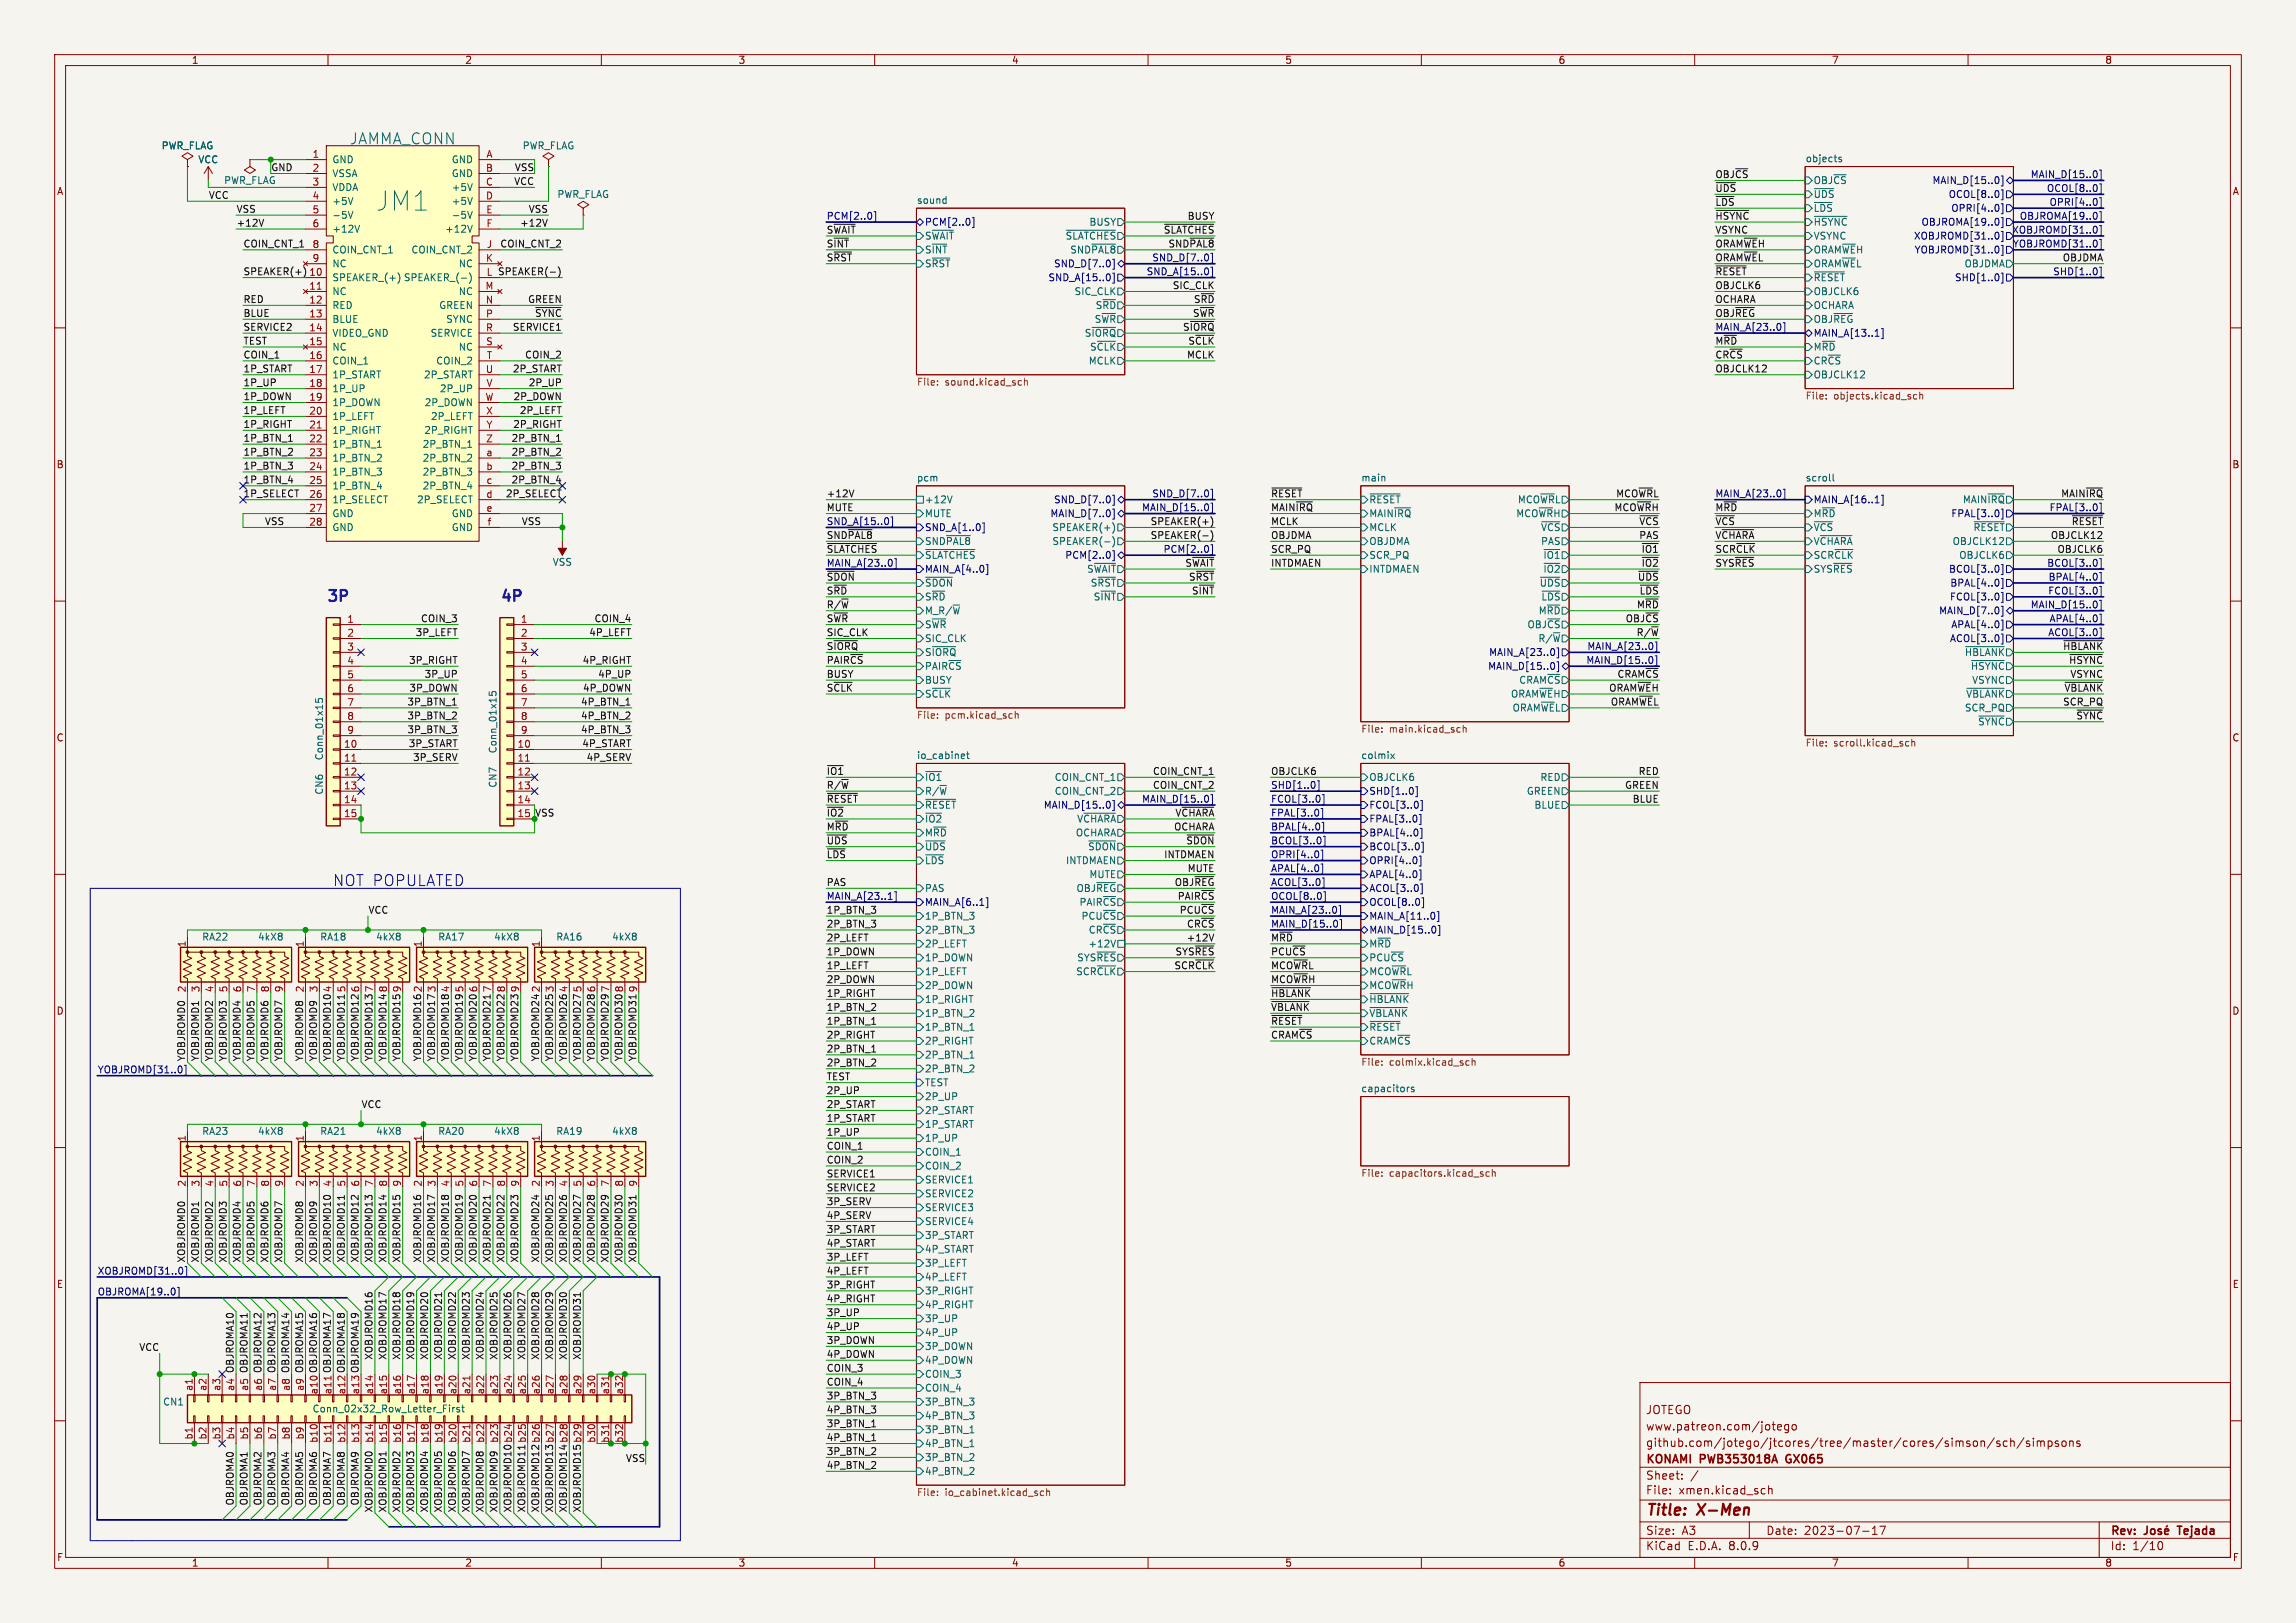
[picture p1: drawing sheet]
<svg xmlns="http://www.w3.org/2000/svg" width="420mm" height="297mm" viewBox="0 0 420 297" stroke-linecap="round" stroke-linejoin="round" font-family="sans-serif">
<defs><g id="words">
<text font-size="4.9" fill="#006464" x="68.8" y="38.8">JM1</text>
<text font-size="2.8" fill="#006464" x="63.9" y="26.6">JAMMA_CONN</text>
<g font-size="2.8" fill="#0000c2">
<text x="59.7" y="110.2">3P</text>
<text x="91.4" y="110.2">4P</text>
<text x="60.9" y="162.3">NOT POPULATED</text>
</g>
<g font-size="2.8" fill="#840000">
<text x="301" y="277.9">Title:</text>
<text x="310.6" y="277.9">X-Men</text>
</g>
<g font-size="2.1" fill="#840000">
<text x="301" y="262">www.patreon.com/jotego</text>
<text x="301" y="259">JOTEGO</text>
<text x="301" y="268.2">KONAMI</text>
<text x="301" y="265">github.com/jotego/jtcores/tree/master/cores/simson/sch/simpsons</text>
<text x="311.1" y="268.2">PWB353018A</text>
<text x="327.4" y="268.2">GX065</text>
<text x="301" y="273.7">File:</text>
<text x="301" y="271">Sheet:</text>
<text x="307.1" y="273.7">xmen.kicad_sch</text>
<text x="301" y="281.1">Size:</text>
<text x="307.6" y="281.1">A3</text>
<text x="323" y="281.1">Date:</text>
<text x="330" y="281.1">2023-07-17</text>
<text x="386" y="281.3">Rev:</text>
<text x="399.1" y="281.3">Tejada</text>
<text x="301" y="283.9">KiCad</text>
<text x="308.7" y="283.9">E.D.A.</text>
<text x="316.3" y="283.9">8.0.9</text>
<text x="386" y="283.9">Id:</text>
<text x="390.1" y="283.9">1/10</text>
</g>
<g font-size="1.8" fill="#840000">
<text x="35" y="11.9">1</text>
<text x="85" y="11.9">2</text>
<text x="135" y="11.9">3</text>
<text x="185" y="11.9">4</text>
<text x="235" y="11.9">5</text>
<text x="285" y="11.9">6</text>
<text x="335" y="11.9">7</text>
<text x="385" y="11.9">8</text>
<text x="10.3" y="35.9">A</text>
<text x="408.3" y="35.9">A</text>
<text x="10.3" y="85.9">B</text>
<text x="408.2" y="85.9">B</text>
<text x="10.3" y="135.9">C</text>
<text x="408.2" y="135.9">C</text>
<text x="10.3" y="185.9">D</text>
<text x="408.2" y="185.9">D</text>
<text x="10.3" y="235.9">E</text>
<text x="408.3" y="235.9">E</text>
<text x="10.3" y="285.9">F</text>
<text x="35" y="286.9">1</text>
<text x="85" y="286.9">2</text>
<text x="135" y="286.9">3</text>
<text x="185" y="286.9">4</text>
<text x="235" y="286.9">5</text>
<text x="285" y="286.9">6</text>
<text x="335" y="286.9">7</text>
<text x="385" y="286.9">8</text>
<text x="408.3" y="285.9">F</text>
</g>
<g font-size="1.8" fill="#006464">
<text x="29.5" y="27.5">PWR_FLAG</text>
<text x="95.5" y="27.5">PWR_FLAG</text>
<text x="330.2" y="29.8">objects</text>
<text x="36.2" y="30.1">VCC</text>
<text x="40.9" y="33.9">PWR_FLAG</text>
<text x="60.7" y="30.1">GND</text>
<text x="60.7" y="32.6">VSSA</text>
<text x="60.7" y="35.2">VDDA</text>
<text x="82.5" y="30.1">GND</text>
<text x="82.5" y="32.6">GND</text>
<text x="82.5" y="35.2">+5V</text>
<text x="331.7" y="33.9">OBJ~{CS}</text>
<text x="60.7" y="37.7">+5V</text>
<text x="60.7" y="40.2">-5V</text>
<text x="82.5" y="37.7">+5V</text>
<text x="82.5" y="40.2">-5V</text>
<text x="101.9" y="36.4">PWR_FLAG</text>
<text x="167.6" y="37.4">sound</text>
<text x="199.2" y="41.5">BUSY</text>
<text x="331.7" y="39">~{LDS}</text>
<text x="331.7" y="36.4">~{UDS}</text>
<text x="331.7" y="41.5">~{HSYNC}</text>
<text x="60.7" y="42.8">+12V</text>
<text x="60.7" y="46.6">COIN_CNT_1</text>
<text x="75.2" y="46.6">COIN_CNT_2</text>
<text x="81.3" y="42.8">+12V</text>
<text x="169.1" y="46.6">S~{INT}</text>
<text x="169.1" y="44">S~{WAIT}</text>
<text x="194.8" y="44">~{SLATCHES}</text>
<text x="195.7" y="46.6">SND~{PAL8}</text>
<text x="331.7" y="46.6">ORAM~{WE}H</text>
<text x="331.7" y="44">VSYNC</text>
<text x="60.7" y="51.7">SPEAKER_(+)</text>
<text x="60.7" y="49.1">NC</text>
<text x="73.8" y="51.7">SPEAKER_(-)</text>
<text x="83.8" y="49.1">NC</text>
<text x="169.1" y="49.1">S~{RST}</text>
<text x="331.7" y="49.1">ORAM~{WE}L</text>
<text x="331.7" y="51.7">~{RESET}</text>
<text x="359.3" y="49.1">OBJDMA</text>
<text x="60.7" y="54.2">NC</text>
<text x="60.7" y="56.7">RED</text>
<text x="60.7" y="59.3">BLUE</text>
<text x="80.2" y="56.7">GREEN</text>
<text x="81.5" y="59.3">SYNC</text>
<text x="83.8" y="54.2">NC</text>
<text x="196.5" y="54.2">SIC_CLK</text>
<text x="200.1" y="59.3">S~{WR}</text>
<text x="200.3" y="56.7">S~{RD}</text>
<text x="331.7" y="56.7">OCHARA</text>
<text x="331.7" y="54.2">OBJCLK6</text>
<text x="60.7" y="61.8">VIDEO_GND</text>
<text x="60.7" y="64.4">NC</text>
<text x="78.7" y="61.8">SERVICE</text>
<text x="83.8" y="64.4">NC</text>
<text x="198.3" y="61.8">S~{IORQ}</text>
<text x="199.3" y="64.4">S~{CLK}</text>
<text x="331.7" y="64.4">M~{RD}</text>
<text x="60.7" y="66.9">COIN_1</text>
<text x="60.7" y="69.4">1P_START</text>
<text x="60.7" y="72">1P_UP</text>
<text x="77.5" y="69.4">2P_START</text>
<text x="79.7" y="66.9">COIN_2</text>
<text x="80.4" y="72">2P_UP</text>
<text x="199.1" y="66.9">MCLK</text>
<text x="331.7" y="66.9">CR~{CS}</text>
<text x="331.7" y="69.4">OBJCLK12</text>
<text x="60.7" y="74.5">1P_DOWN</text>
<text x="60.7" y="77.1">1P_LEFT</text>
<text x="77.6" y="74.5">2P_DOWN</text>
<text x="78.7" y="77.1">2P_LEFT</text>
<text x="60.7" y="79.6">1P_RIGHT</text>
<text x="60.7" y="82.1">1P_BTN_1</text>
<text x="77.2" y="82.1">2P_BTN_1</text>
<text x="77.5" y="79.6">2P_RIGHT</text>
<text x="60.7" y="84.7">1P_BTN_2</text>
<text x="60.7" y="87.2">1P_BTN_3</text>
<text x="60.7" y="89.8">1P_BTN_4</text>
<text x="77.2" y="84.7">2P_BTN_2</text>
<text x="77.2" y="87.2">2P_BTN_3</text>
<text x="77.2" y="89.8">2P_BTN_4</text>
<text x="167.6" y="88.2">pcm</text>
<text x="248.9" y="88.2">main</text>
<text x="330.2" y="88.2">scroll</text>
<text x="60.7" y="92.3">1P_SELECT</text>
<text x="60.7" y="94.8">GND</text>
<text x="76.2" y="92.3">2P_SELECT</text>
<text x="82.5" y="94.8">GND</text>
<text x="169.1" y="92.3">+12V</text>
<text x="169.1" y="94.8">MUTE</text>
<text x="192" y="94.8">MAIN_D[7..0]</text>
<text x="250.4" y="92.3">~{RESET}</text>
<text x="250.4" y="94.8">MAIN~{IRQ}</text>
<text x="277.3" y="94.8">MCO~{WR}H</text>
<text x="277.6" y="92.3">MCO~{WR}L</text>
<text x="331.7" y="94.8">M~{RD}</text>
<text x="60.7" y="97.4">GND</text>
<text x="82.5" y="97.4">GND</text>
<text x="169.1" y="99.9">SND~{PAL8}</text>
<text x="192.4" y="97.4">SPEAKER(+)</text>
<text x="192.4" y="99.9">SPEAKER(-)</text>
<text x="250.4" y="99.9">OBJDMA</text>
<text x="250.4" y="97.4">MCLK</text>
<text x="281.8" y="99.9">PAS</text>
<text x="281.8" y="97.4">~{VCS}</text>
<text x="331.7" y="99.9">V~{CHARA}</text>
<text x="331.7" y="97.4">~{VCS}</text>
<text x="357.1" y="99.9">OBJCLK12</text>
<text x="360.9" y="97.4">~{RESET}</text>
<text x="101" y="103.7">VSS</text>
<text x="169.1" y="107.5">~{SDON}</text>
<text x="198.8" y="105">S~{WAIT}</text>
<text x="199.4" y="107.5">S~{RST}</text>
<text x="250.4" y="102.5">SCR_PQ</text>
<text x="250.4" y="105">INTDMAEN</text>
<text x="281.5" y="107.5">~{UDS}</text>
<text x="282.2" y="102.5">~{IO1}</text>
<text x="282.2" y="105">~{IO2}</text>
<text x="331.7" y="102.5">SCR~{CLK}</text>
<text x="331.7" y="105">SYS~{RES}</text>
<text x="358.3" y="102.5">OBJCLK6</text>
<text x="169.1" y="110.1">S~{RD}</text>
<text x="169.1" y="112.6">M_R/~{W}</text>
<text x="200" y="110.1">S~{INT}</text>
<text x="281.4" y="112.6">M~{RD}</text>
<text x="281.8" y="110.1">~{LDS}</text>
<text x="169.1" y="115.2">S~{WR}</text>
<text x="169.1" y="117.7">SIC_CLK</text>
<text x="279.3" y="115.2">OBJ~{CS}</text>
<text x="281.3" y="117.7">R/~{W}</text>
<text x="169.1" y="120.2">S~{IORQ}</text>
<text x="169.1" y="122.8">PAIR~{CS}</text>
<text x="169.1" y="125.3">BUSY</text>
<text x="277.8" y="125.3">CRAM~{CS}</text>
<text x="359.3" y="120.2">~{HBLANK}</text>
<text x="360.4" y="122.8">~{HSYNC}</text>
<text x="360.6" y="125.3">VSYNC</text>
<text x="169.1" y="127.9">S~{CLK}</text>
<text x="276.3" y="127.9">ORAM~{WE}H</text>
<text x="276.6" y="130.4">ORAM~{WE}L</text>
<text x="359.3" y="130.4">SCR_PQ</text>
<text x="359.6" y="127.9">~{VBLANK}</text>
<text x="91" y="138" transform="rotate(-90 91 138)">Conn_01x15</text>
<text x="361.7" y="132.9">~{SYNC}</text>
<text x="59.3" y="139.2" transform="rotate(-90 59.3 139.2)">Conn_01x15</text>
<text x="167.6" y="139">io_cabinet</text>
<text x="169.1" y="143.1">~{IO1}</text>
<text x="192.8" y="143.1">COIN_CNT_1</text>
<text x="248.9" y="139">colmix</text>
<text x="250.4" y="143.1">OBJCLK6</text>
<text x="281.7" y="143.1">RED</text>
<text x="59.3" y="145.5" transform="rotate(-90 59.3 145.5)">CN6</text>
<text x="91" y="144.2" transform="rotate(-90 91 144.2)">CN7</text>
<text x="169.1" y="148.2">~{RESET}</text>
<text x="169.1" y="145.6">R/~{W}</text>
<text x="192.8" y="145.6">COIN_CNT_2</text>
<text x="279.2" y="145.6">GREEN</text>
<text x="280.6" y="148.2">BLUE</text>
<text x="169.1" y="153.3">M~{RD}</text>
<text x="169.1" y="155.8">~{UDS}</text>
<text x="169.1" y="150.7">~{IO2}</text>
<text x="196.7" y="153.3">OCHARA</text>
<text x="196.9" y="150.7">V~{CHARA}</text>
<text x="198.9" y="155.8">~{SDON}</text>
<text x="169.1" y="158.3">~{LDS}</text>
<text x="194.9" y="158.3">INTDMAEN</text>
<text x="199.2" y="160.9">MUTE</text>
<text x="169.1" y="163.4">PAS</text>
<text x="196.8" y="163.4">OBJ~{REG}</text>
<text x="197.4" y="166">PAIR~{CS}</text>
<text x="36.9" y="172.3">RA22</text>
<text x="47.1" y="172.3">4kX8</text>
<text x="58.5" y="172.3">RA18</text>
<text x="68.7" y="172.3">4kX8</text>
<text x="80.1" y="172.3">RA17</text>
<text x="90.3" y="172.3">4kX8</text>
<text x="101.6" y="172.3">RA16</text>
<text x="111.9" y="172.3">4kX8</text>
<text x="169.1" y="168.5">1P_BTN_3</text>
<text x="169.1" y="171">2P_BTN_3</text>
<text x="169.1" y="173.6">2P_LEFT</text>
<text x="197.7" y="168.5">PCU~{CS}</text>
<text x="199" y="173.6">+12V</text>
<text x="199.1" y="171">CR~{CS}</text>
<text x="250.4" y="171">MAIN_D[15..0]</text>
<text x="250.4" y="173.6">M~{RD}</text>
<text x="169.1" y="178.7">1P_LEFT</text>
<text x="169.1" y="176.1">1P_DOWN</text>
<text x="196.8" y="178.7">SCR~{CLK}</text>
<text x="196.9" y="176.1">SYS~{RES}</text>
<text x="250.4" y="176.1">PCU~{CS}</text>
<text x="250.4" y="178.7">MCO~{WR}L</text>
<text x="169.1" y="183.7">1P_RIGHT</text>
<text x="169.1" y="181.2">2P_DOWN</text>
<text x="250.4" y="181.2">MCO~{WR}H</text>
<text x="250.4" y="183.7">~{HBLANK}</text>
<text x="169.1" y="191.4">2P_RIGHT</text>
<text x="169.1" y="188.8">1P_BTN_1</text>
<text x="169.1" y="186.3">1P_BTN_2</text>
<text x="250.4" y="186.3">~{VBLANK}</text>
<text x="250.4" y="188.8">~{RESET}</text>
<text x="250.4" y="191.4">CRAM~{CS}</text>
<text x="169.1" y="193.9">2P_BTN_1</text>
<text x="169.1" y="196.4">2P_BTN_2</text>
<text x="169.1" y="201.5">2P_UP</text>
<text x="169.1" y="199">TEST</text>
<text x="248.9" y="199.9">capacitors</text>
<text x="36.9" y="207.9">RA23</text>
<text x="47.1" y="207.9">4kX8</text>
<text x="58.5" y="207.9">RA21</text>
<text x="68.7" y="207.9">4kX8</text>
<text x="80.1" y="207.9">RA20</text>
<text x="90.3" y="207.9">4kX8</text>
<text x="101.6" y="207.9">RA19</text>
<text x="111.9" y="207.9">4kX8</text>
<text x="169.1" y="206.6">1P_START</text>
<text x="169.1" y="204.1">2P_START</text>
<text x="169.1" y="209.1">1P_UP</text>
<text x="169.1" y="214.2">COIN_2</text>
<text x="169.1" y="211.7">COIN_1</text>
<text x="169.1" y="221.8">SERVICE3</text>
<text x="169.1" y="216.8">SERVICE1</text>
<text x="169.1" y="219.3">SERVICE2</text>
<text x="169.1" y="226.9">3P_START</text>
<text x="169.1" y="224.4">SERVICE4</text>
<text x="169.1" y="229.5">4P_START</text>
<text x="169.1" y="232">3P_LEFT</text>
<text x="169.1" y="237.1">3P_RIGHT</text>
<text x="169.1" y="239.6">4P_RIGHT</text>
<text x="169.1" y="234.5">4P_LEFT</text>
<text x="169.1" y="242.2">3P_UP</text>
<text x="169.1" y="244.7">4P_UP</text>
<text x="169.1" y="249.8">4P_DOWN</text>
<text x="169.1" y="247.2">3P_DOWN</text>
<text x="29.7" y="257.4">CN1</text>
<text x="169.1" y="257.4">3P_BTN_3</text>
<text x="169.1" y="254.9">COIN_4</text>
<text x="169.1" y="252.3">COIN_3</text>
<text x="57.1" y="258.7">Conn_02x32_Row_Letter_First</text>
<text x="169.1" y="259.9">4P_BTN_3</text>
<text x="169.1" y="262.5">3P_BTN_1</text>
<text x="169.1" y="265">4P_BTN_1</text>
<text x="169.1" y="267.6">3P_BTN_2</text>
<text x="169.1" y="270.1">4P_BTN_2</text>
</g>
<g font-size="1.8" fill="#a90000">
<text x="57.1" y="29">1</text>
<text x="88.9" y="29">A</text>
<text x="57.1" y="31.5">2</text>
<text x="57.1" y="34">3</text>
<text x="88.8" y="31.5">B</text>
<text x="88.8" y="34">C</text>
<text x="57.1" y="36.6">4</text>
<text x="57.1" y="39.1">5</text>
<text x="57.1" y="41.7">6</text>
<text x="88.8" y="36.6">D</text>
<text x="88.9" y="39.1">E</text>
<text x="88.9" y="41.7">F</text>
<text x="57.1" y="45.5">8</text>
<text x="88.9" y="45.5">J</text>
<text x="56.5" y="50.5">10</text>
<text x="56.5" y="53.1">11</text>
<text x="57.1" y="48">9</text>
<text x="88.7" y="53.1">M</text>
<text x="88.8" y="48">K</text>
<text x="56.5" y="55.6">12</text>
<text x="56.5" y="58.2">13</text>
<text x="88.8" y="55.6">N</text>
<text x="88.8" y="58.2">P</text>
<text x="56.5" y="60.7">14</text>
<text x="56.5" y="63.2">15</text>
<text x="56.5" y="65.8">16</text>
<text x="88.8" y="60.7">R</text>
<text x="88.8" y="63.2">S</text>
<text x="88.9" y="65.8">T</text>
<text x="56.5" y="68.3">17</text>
<text x="56.5" y="70.9">18</text>
<text x="88.8" y="68.3">U</text>
<text x="88.9" y="70.9">V</text>
<text x="56.5" y="73.4">19</text>
<text x="56.5" y="75.9">20</text>
<text x="88.7" y="73.4">W</text>
<text x="88.8" y="75.9">X</text>
<text x="56.5" y="78.5">21</text>
<text x="56.5" y="81">22</text>
<text x="56.5" y="83.6">23</text>
<text x="88.8" y="81">Z</text>
<text x="88.9" y="83.6">a</text>
<text x="88.9" y="78.5">Y</text>
<text x="56.5" y="86.1">24</text>
<text x="56.5" y="88.6">25</text>
<text x="88.9" y="86.1">b</text>
<text x="88.9" y="88.6">c</text>
<text x="56.5" y="91.2">26</text>
<text x="56.5" y="93.7">27</text>
<text x="88.9" y="91.2">d</text>
<text x="88.9" y="93.7">e</text>
<text x="56.5" y="96.3">28</text>
<text x="89.1" y="96.3">f</text>
<text x="63.4" y="114">1</text>
<text x="63.4" y="116.6">2</text>
<text x="63.4" y="119.1">3</text>
<text x="95.2" y="114">1</text>
<text x="95.2" y="116.6">2</text>
<text x="95.2" y="119.1">3</text>
<text x="63.4" y="121.7">4</text>
<text x="63.4" y="124.2">5</text>
<text x="95.2" y="121.7">4</text>
<text x="95.2" y="124.2">5</text>
<text x="63.4" y="126.7">6</text>
<text x="63.4" y="129.3">7</text>
<text x="63.4" y="131.8">8</text>
<text x="95.2" y="126.7">6</text>
<text x="95.2" y="129.3">7</text>
<text x="95.2" y="131.8">8</text>
<text x="62.8" y="136.9">10</text>
<text x="63.4" y="134.4">9</text>
<text x="94.6" y="136.9">10</text>
<text x="95.2" y="134.4">9</text>
<text x="62.8" y="139.4">11</text>
<text x="62.8" y="142">12</text>
<text x="94.6" y="139.4">11</text>
<text x="94.6" y="142">12</text>
<text x="62.8" y="144.5">13</text>
<text x="62.8" y="147.1">14</text>
<text x="62.8" y="149.6">15</text>
<text x="94.6" y="144.5">13</text>
<text x="94.6" y="147.1">14</text>
<text x="94.6" y="149.6">15</text>
<text x="34" y="173.4" transform="rotate(-90 34 173.4)">1</text>
<text x="55.6" y="173.4" transform="rotate(-90 55.6 173.4)">1</text>
<text x="77.2" y="173.4" transform="rotate(-90 77.2 173.4)">1</text>
<text x="98.8" y="173.4" transform="rotate(-90 98.8 173.4)">1</text>
<text x="34" y="181.7" transform="rotate(-90 34 181.7)">2</text>
<text x="36.6" y="181.7" transform="rotate(-90 36.6 181.7)">3</text>
<text x="39.1" y="181.7" transform="rotate(-90 39.1 181.7)">4</text>
<text x="41.7" y="181.7" transform="rotate(-90 41.7 181.7)">5</text>
<text x="44.2" y="181.7" transform="rotate(-90 44.2 181.7)">6</text>
<text x="46.7" y="181.7" transform="rotate(-90 46.7 181.7)">7</text>
<text x="49.3" y="181.7" transform="rotate(-90 49.3 181.7)">8</text>
<text x="51.8" y="181.7" transform="rotate(-90 51.8 181.7)">9</text>
<text x="55.6" y="181.7" transform="rotate(-90 55.6 181.7)">2</text>
<text x="58.2" y="181.7" transform="rotate(-90 58.2 181.7)">3</text>
<text x="63.2" y="181.7" transform="rotate(-90 63.2 181.7)">5</text>
<text x="79.8" y="181.7" transform="rotate(-90 79.8 181.7)">3</text>
<text x="89.9" y="181.7" transform="rotate(-90 89.9 181.7)">7</text>
<text x="106.4" y="181.7" transform="rotate(-90 106.4 181.7)">5</text>
<text x="116.6" y="181.7" transform="rotate(-90 116.6 181.7)">9</text>
<text x="34" y="209" transform="rotate(-90 34 209)">1</text>
<text x="55.6" y="209" transform="rotate(-90 55.6 209)">1</text>
<text x="77.2" y="209" transform="rotate(-90 77.2 209)">1</text>
<text x="98.8" y="209" transform="rotate(-90 98.8 209)">1</text>
<text x="34" y="217.2" transform="rotate(-90 34 217.2)">2</text>
<text x="36.6" y="217.2" transform="rotate(-90 36.6 217.2)">3</text>
<text x="39.1" y="217.2" transform="rotate(-90 39.1 217.2)">4</text>
<text x="41.7" y="217.2" transform="rotate(-90 41.7 217.2)">5</text>
<text x="44.2" y="217.2" transform="rotate(-90 44.2 217.2)">6</text>
<text x="46.7" y="217.2" transform="rotate(-90 46.7 217.2)">7</text>
<text x="49.3" y="217.2" transform="rotate(-90 49.3 217.2)">8</text>
<text x="51.8" y="217.2" transform="rotate(-90 51.8 217.2)">9</text>
<text x="55.6" y="217.2" transform="rotate(-90 55.6 217.2)">2</text>
<text x="58.2" y="217.2" transform="rotate(-90 58.2 217.2)">3</text>
<text x="60.7" y="217.2" transform="rotate(-90 60.7 217.2)">4</text>
<text x="63.2" y="217.2" transform="rotate(-90 63.2 217.2)">5</text>
<text x="65.8" y="217.2" transform="rotate(-90 65.8 217.2)">6</text>
<text x="68.3" y="217.2" transform="rotate(-90 68.3 217.2)">7</text>
<text x="70.9" y="217.2" transform="rotate(-90 70.9 217.2)">8</text>
<text x="73.4" y="217.2" transform="rotate(-90 73.4 217.2)">9</text>
<text x="77.2" y="217.2" transform="rotate(-90 77.2 217.2)">2</text>
<text x="79.8" y="217.2" transform="rotate(-90 79.8 217.2)">3</text>
<text x="82.3" y="217.2" transform="rotate(-90 82.3 217.2)">4</text>
<text x="84.8" y="217.2" transform="rotate(-90 84.8 217.2)">5</text>
<text x="87.4" y="217.2" transform="rotate(-90 87.4 217.2)">6</text>
<text x="89.9" y="217.2" transform="rotate(-90 89.9 217.2)">7</text>
<text x="92.5" y="217.2" transform="rotate(-90 92.5 217.2)">8</text>
<text x="95" y="217.2" transform="rotate(-90 95 217.2)">9</text>
<text x="98.8" y="217.2" transform="rotate(-90 98.8 217.2)">2</text>
<text x="101.3" y="217.2" transform="rotate(-90 101.3 217.2)">3</text>
<text x="103.9" y="217.2" transform="rotate(-90 103.9 217.2)">4</text>
<text x="106.4" y="217.2" transform="rotate(-90 106.4 217.2)">5</text>
<text x="109" y="217.2" transform="rotate(-90 109 217.2)">6</text>
<text x="111.5" y="217.2" transform="rotate(-90 111.5 217.2)">7</text>
<text x="114" y="217.2" transform="rotate(-90 114 217.2)">8</text>
<text x="116.6" y="217.2" transform="rotate(-90 116.6 217.2)">9</text>
<text x="35.3" y="254.6" transform="rotate(-90 35.3 254.6)">a1</text>
<text x="37.8" y="254.6" transform="rotate(-90 37.8 254.6)">a2</text>
<text x="40.4" y="254.6" transform="rotate(-90 40.4 254.6)">a3</text>
<text x="42.9" y="254.6" transform="rotate(-90 42.9 254.6)">a4</text>
<text x="45.5" y="254.6" transform="rotate(-90 45.5 254.6)">a5</text>
<text x="48" y="254.6" transform="rotate(-90 48 254.6)">a6</text>
<text x="50.5" y="254.6" transform="rotate(-90 50.5 254.6)">a7</text>
<text x="53.1" y="254.6" transform="rotate(-90 53.1 254.6)">a8</text>
<text x="55.6" y="254.6" transform="rotate(-90 55.6 254.6)">a9</text>
<text x="68.3" y="255.3" transform="rotate(-90 68.3 255.3)">a14</text>
<text x="70.9" y="255.3" transform="rotate(-90 70.9 255.3)">a15</text>
<text x="73.4" y="255.3" transform="rotate(-90 73.4 255.3)">a16</text>
<text x="75.9" y="255.3" transform="rotate(-90 75.9 255.3)">a17</text>
<text x="78.5" y="255.3" transform="rotate(-90 78.5 255.3)">a18</text>
<text x="81" y="255.3" transform="rotate(-90 81 255.3)">a19</text>
<text x="83.6" y="255.3" transform="rotate(-90 83.6 255.3)">a20</text>
<text x="86.1" y="255.3" transform="rotate(-90 86.1 255.3)">a21</text>
<text x="88.6" y="255.3" transform="rotate(-90 88.6 255.3)">a22</text>
<text x="91.2" y="255.3" transform="rotate(-90 91.2 255.3)">a23</text>
<text x="93.7" y="255.3" transform="rotate(-90 93.7 255.3)">a24</text>
<text x="96.3" y="255.3" transform="rotate(-90 96.3 255.3)">a25</text>
<text x="98.8" y="255.3" transform="rotate(-90 98.8 255.3)">a26</text>
<text x="101.3" y="255.3" transform="rotate(-90 101.3 255.3)">a27</text>
<text x="103.9" y="255.3" transform="rotate(-90 103.9 255.3)">a28</text>
<text x="106.4" y="255.3" transform="rotate(-90 106.4 255.3)">a29</text>
<text x="109" y="255.3" transform="rotate(-90 109 255.3)">a30</text>
<text x="111.5" y="255.3" transform="rotate(-90 111.5 255.3)">a31</text>
<text x="114" y="255.3" transform="rotate(-90 114 255.3)">a32</text>
<text x="35.3" y="263.5" transform="rotate(-90 35.3 263.5)">b1</text>
<text x="37.8" y="263.5" transform="rotate(-90 37.8 263.5)">b2</text>
<text x="40.4" y="263.5" transform="rotate(-90 40.4 263.5)">b3</text>
<text x="42.9" y="263.5" transform="rotate(-90 42.9 263.5)">b4</text>
<text x="45.5" y="263.5" transform="rotate(-90 45.5 263.5)">b5</text>
<text x="48" y="263.5" transform="rotate(-90 48 263.5)">b6</text>
<text x="50.5" y="263.5" transform="rotate(-90 50.5 263.5)">b7</text>
<text x="53.1" y="263.5" transform="rotate(-90 53.1 263.5)">b8</text>
<text x="55.6" y="263.5" transform="rotate(-90 55.6 263.5)">b9</text>
<text x="58.2" y="264.1" transform="rotate(-90 58.2 264.1)">b10</text>
<text x="60.7" y="264.1" transform="rotate(-90 60.7 264.1)">b11</text>
<text x="63.2" y="264.1" transform="rotate(-90 63.2 264.1)">b12</text>
<text x="65.8" y="264.1" transform="rotate(-90 65.8 264.1)">b13</text>
<text x="68.3" y="264.1" transform="rotate(-90 68.3 264.1)">b14</text>
<text x="70.9" y="264.1" transform="rotate(-90 70.9 264.1)">b15</text>
<text x="73.4" y="264.1" transform="rotate(-90 73.4 264.1)">b16</text>
<text x="75.9" y="264.1" transform="rotate(-90 75.9 264.1)">b17</text>
<text x="78.5" y="264.1" transform="rotate(-90 78.5 264.1)">b18</text>
<text x="81" y="264.1" transform="rotate(-90 81 264.1)">b19</text>
<text x="83.6" y="264.1" transform="rotate(-90 83.6 264.1)">b20</text>
<text x="86.1" y="264.1" transform="rotate(-90 86.1 264.1)">b21</text>
<text x="88.6" y="264.1" transform="rotate(-90 88.6 264.1)">b22</text>
<text x="91.2" y="264.1" transform="rotate(-90 91.2 264.1)">b23</text>
<text x="109" y="264.1" transform="rotate(-90 109 264.1)">b30</text>
<text x="111.5" y="264.1" transform="rotate(-90 111.5 264.1)">b31</text>
<text x="114" y="264.1" transform="rotate(-90 114 264.1)">b32</text>
</g>
<g font-size="1.8" fill="#0f0f0f">
<text x="49.5" y="31.4">GND</text>
<text x="94" y="33.9">VCC</text>
<text x="94.1" y="31.4">VSS</text>
<text x="313.7" y="35.2">~{UDS}</text>
<text x="313.7" y="32.7">OBJ~{CS}</text>
<text x="38.1" y="36.5">VCC</text>
<text x="43.2" y="39">VSS</text>
<text x="43.2" y="41.6">+12V</text>
<text x="95" y="41.6">+12V</text>
<text x="96.6" y="39">VSS</text>
<text x="217.1" y="40.3">BUSY</text>
<text x="313.7" y="37.8">~{LDS}</text>
<text x="313.7" y="40.3">~{HSYNC}</text>
<text x="44.4" y="45.4">COIN_CNT_1</text>
<text x="91.4" y="45.4">COIN_CNT_2</text>
<text x="151.1" y="42.8">S~{WAIT}</text>
<text x="151.1" y="47.9">S~{RST}</text>
<text x="151.1" y="45.4">S~{INT}</text>
<text x="212.8" y="42.8">~{SLATCHES}</text>
<text x="213.6" y="45.4">SND~{PAL8}</text>
<text x="313.7" y="45.4">ORAM~{WE}H</text>
<text x="313.7" y="47.9">ORAM~{WE}L</text>
<text x="313.7" y="42.8">VSYNC</text>
<text x="377.2" y="47.9">OBJDMA</text>
<text x="44.4" y="50.5">SPEAKER(+)</text>
<text x="88.9" y="50.5">L SPEAKER(-)</text>
<text x="214.4" y="53">SIC_CLK</text>
<text x="313.7" y="53">OBJCLK6</text>
<text x="313.7" y="50.5">~{RESET}</text>
<text x="44.4" y="55.5">RED</text>
<text x="44.4" y="58.1">BLUE</text>
<text x="96.5" y="55.5">GREEN</text>
<text x="97.8" y="58.1">~{SYNC}</text>
<text x="218.1" y="58.1">S~{WR}</text>
<text x="218.3" y="55.5">S~{RD}</text>
<text x="313.7" y="55.5">OCHARA</text>
<text x="313.7" y="58.1">OBJ~{REG}</text>
<text x="44.4" y="60.6">SERVICE2</text>
<text x="44.4" y="65.7">COIN_1</text>
<text x="44.4" y="63.2">TEST</text>
<text x="93.7" y="60.6">SERVICE1</text>
<text x="96" y="65.7">COIN_2</text>
<text x="216.3" y="60.6">S~{IORQ}</text>
<text x="217" y="65.7">MCLK</text>
<text x="217.3" y="63.2">S~{CLK}</text>
<text x="313.7" y="63.2">M~{RD}</text>
<text x="313.7" y="65.7">CR~{CS}</text>
<text x="44.4" y="70.8">1P_UP</text>
<text x="44.4" y="68.2">1P_START</text>
<text x="93.7" y="68.2">2P_START</text>
<text x="96.6" y="70.8">2P_UP</text>
<text x="313.7" y="68.2">OBJCLK12</text>
<text x="44.4" y="75.9">1P_LEFT</text>
<text x="44.4" y="73.3">1P_DOWN</text>
<text x="93.8" y="73.3">2P_DOWN</text>
<text x="95" y="75.9">2P_LEFT</text>
<text x="44.4" y="80.9">1P_BTN_1</text>
<text x="44.4" y="83.5">1P_BTN_2</text>
<text x="44.4" y="78.4">1P_RIGHT</text>
<text x="93.5" y="80.9">2P_BTN_1</text>
<text x="93.5" y="83.5">2P_BTN_2</text>
<text x="93.8" y="78.4">2P_RIGHT</text>
<text x="44.4" y="88.6">1P_BTN_4</text>
<text x="44.4" y="86">1P_BTN_3</text>
<text x="93.5" y="88.6">2P_BTN_4</text>
<text x="93.5" y="86">2P_BTN_3</text>
<text x="44.4" y="91.1">1P_SELECT</text>
<text x="92.4" y="91.1">2P_SELECT</text>
<text x="151.1" y="91.1">+12V</text>
<text x="151.1" y="93.6">MUTE</text>
<text x="232.4" y="93.6">MAIN~{IRQ}</text>
<text x="232.4" y="91.1">~{RESET}</text>
<text x="295.2" y="93.6">MCO~{WR}H</text>
<text x="295.5" y="91.1">MCO~{WR}L</text>
<text x="313.7" y="93.6">M~{RD}</text>
<text x="376.9" y="91.1">MAIN~{IRQ}</text>
<text x="48.4" y="96.2">VSS</text>
<text x="95.3" y="96.2">VSS</text>
<text x="151.1" y="98.7">SND~{PAL8}</text>
<text x="151.1" y="101.3">~{SLATCHES}</text>
<text x="210.4" y="96.2">SPEAKER(+)</text>
<text x="210.4" y="98.7">SPEAKER(-)</text>
<text x="232.4" y="96.2">MCLK</text>
<text x="232.4" y="98.7">OBJDMA</text>
<text x="232.4" y="101.3">SCR_PQ</text>
<text x="299.8" y="96.2">~{VCS}</text>
<text x="299.8" y="98.7">PAS</text>
<text x="300.2" y="101.3">~{IO1}</text>
<text x="313.7" y="96.2">~{VCS}</text>
<text x="313.7" y="98.7">V~{CHARA}</text>
<text x="313.7" y="101.3">SCR~{CLK}</text>
<text x="375.1" y="98.7">OBJCLK12</text>
<text x="376.3" y="101.3">OBJCLK6</text>
<text x="378.9" y="96.2">~{RESET}</text>
<text x="151.1" y="106.3">~{SDON}</text>
<text x="216.7" y="103.8">S~{WAIT}</text>
<text x="217.4" y="106.3">S~{RST}</text>
<text x="232.4" y="103.8">INTDMAEN</text>
<text x="299.5" y="106.3">~{UDS}</text>
<text x="300.2" y="103.8">~{IO2}</text>
<text x="313.7" y="103.8">SYS~{RES}</text>
<text x="76.9" y="114">COIN_3</text>
<text x="108.7" y="114">COIN_4</text>
<text x="151.1" y="108.9">S~{RD}</text>
<text x="151.1" y="111.4">R/~{W}</text>
<text x="151.1" y="114">S~{WR}</text>
<text x="217.9" y="108.9">S~{INT}</text>
<text x="297.3" y="114">OBJ~{CS}</text>
<text x="299.3" y="111.4">M~{RD}</text>
<text x="299.8" y="108.9">~{LDS}</text>
<text x="75.9" y="116.5">3P_LEFT</text>
<text x="107.7" y="116.5">4P_LEFT</text>
<text x="151.1" y="119">S~{IORQ}</text>
<text x="151.1" y="116.5">SIC_CLK</text>
<text x="299.3" y="116.5">R/~{W}</text>
<text x="377.3" y="119">~{HBLANK}</text>
<text x="74.7" y="121.6">3P_RIGHT</text>
<text x="77.6" y="124.1">3P_UP</text>
<text x="106.5" y="121.6">4P_RIGHT</text>
<text x="109.3" y="124.1">4P_UP</text>
<text x="151.1" y="124.1">BUSY</text>
<text x="151.1" y="121.6">PAIR~{CS}</text>
<text x="295.8" y="124.1">CRAM~{CS}</text>
<text x="378.4" y="121.6">~{HSYNC}</text>
<text x="378.6" y="124.1">VSYNC</text>
<text x="74.4" y="131.7">3P_BTN_2</text>
<text x="74.4" y="129.2">3P_BTN_1</text>
<text x="74.8" y="126.7">3P_DOWN</text>
<text x="106.2" y="131.7">4P_BTN_2</text>
<text x="106.2" y="129.2">4P_BTN_1</text>
<text x="106.5" y="126.7">4P_DOWN</text>
<text x="151.1" y="126.7">S~{CLK}</text>
<text x="294.3" y="126.7">ORAM~{WE}H</text>
<text x="294.6" y="129.2">ORAM~{WE}L</text>
<text x="377.3" y="129.2">SCR_PQ</text>
<text x="377.5" y="126.7">~{VBLANK}</text>
<text x="379.7" y="131.7">~{SYNC}</text>
<text x="74.4" y="134.3">3P_BTN_3</text>
<text x="74.7" y="136.8">3P_START</text>
<text x="106.2" y="134.3">4P_BTN_3</text>
<text x="106.4" y="136.8">4P_START</text>
<text x="75.5" y="139.4">3P_SERV</text>
<text x="107.2" y="139.4">4P_SERV</text>
<text x="151.1" y="141.9">~{IO1}</text>
<text x="210.8" y="141.9">COIN_CNT_1</text>
<text x="232.4" y="141.9">OBJCLK6</text>
<text x="299.6" y="141.9">RED</text>
<text x="97.8" y="149.5">VSS</text>
<text x="151.1" y="144.4">R/~{W}</text>
<text x="151.1" y="149.5">~{IO2}</text>
<text x="151.1" y="147">~{RESET}</text>
<text x="210.8" y="144.4">COIN_CNT_2</text>
<text x="214.9" y="149.5">V~{CHARA}</text>
<text x="297.2" y="144.4">GREEN</text>
<text x="298.5" y="147">BLUE</text>
<text x="151.1" y="154.6">~{UDS}</text>
<text x="151.1" y="152.1">M~{RD}</text>
<text x="214.7" y="152.1">OCHARA</text>
<text x="216.9" y="154.6">~{SDON}</text>
<text x="151.1" y="157.1">~{LDS}</text>
<text x="212.9" y="157.1">INTDMAEN</text>
<text x="217.1" y="159.7">MUTE</text>
<text x="67.3" y="167.3">VCC</text>
<text x="151.1" y="167.3">1P_BTN_3</text>
<text x="151.1" y="162.2">PAS</text>
<text x="214.8" y="162.2">OBJ~{REG}</text>
<text x="215.3" y="164.8">PAIR~{CS}</text>
<text x="215.7" y="167.3">PCU~{CS}</text>
<text x="151.1" y="172.4">2P_LEFT</text>
<text x="151.1" y="169.8">2P_BTN_3</text>
<text x="217" y="172.4">+12V</text>
<text x="217" y="169.8">CR~{CS}</text>
<text x="232.4" y="172.4">M~{RD}</text>
<text x="151.1" y="174.9">1P_DOWN</text>
<text x="151.1" y="177.5">1P_LEFT</text>
<text x="151.1" y="180">2P_DOWN</text>
<text x="214.7" y="177.5">SCR~{CLK}</text>
<text x="214.9" y="174.9">SYS~{RES}</text>
<text x="232.4" y="180">MCO~{WR}H</text>
<text x="232.4" y="177.5">MCO~{WR}L</text>
<text x="232.4" y="174.9">PCU~{CS}</text>
<text x="60.7" y="181.7" transform="rotate(-90 60.7 181.7)">4</text>
<text x="65.8" y="181.7" transform="rotate(-90 65.8 181.7)">6</text>
<text x="68.3" y="181.7" transform="rotate(-90 68.3 181.7)">7</text>
<text x="70.9" y="181.7" transform="rotate(-90 70.9 181.7)">8</text>
<text x="73.4" y="181.7" transform="rotate(-90 73.4 181.7)">9</text>
<text x="77.2" y="181.7" transform="rotate(-90 77.2 181.7)">2</text>
<text x="82.3" y="181.7" transform="rotate(-90 82.3 181.7)">4</text>
<text x="84.8" y="181.7" transform="rotate(-90 84.8 181.7)">5</text>
<text x="87.4" y="181.7" transform="rotate(-90 87.4 181.7)">6</text>
<text x="92.5" y="181.7" transform="rotate(-90 92.5 181.7)">8</text>
<text x="95" y="181.7" transform="rotate(-90 95 181.7)">9</text>
<text x="98.8" y="181.7" transform="rotate(-90 98.8 181.7)">2</text>
<text x="101.3" y="181.7" transform="rotate(-90 101.3 181.7)">3</text>
<text x="103.9" y="181.7" transform="rotate(-90 103.9 181.7)">4</text>
<text x="109" y="181.7" transform="rotate(-90 109 181.7)">6</text>
<text x="111.5" y="181.7" transform="rotate(-90 111.5 181.7)">7</text>
<text x="114" y="181.7" transform="rotate(-90 114 181.7)">8</text>
<text x="151.1" y="182.5">1P_RIGHT</text>
<text x="151.1" y="185.1">1P_BTN_2</text>
<text x="232.4" y="182.5">~{HBLANK}</text>
<text x="232.4" y="185.1">~{VBLANK}</text>
<text x="151.1" y="190.2">2P_RIGHT</text>
<text x="151.1" y="187.6">1P_BTN_1</text>
<text x="232.4" y="187.6">~{RESET}</text>
<text x="232.4" y="190.2">CRAM~{CS}</text>
<text x="33.9" y="194.3" transform="rotate(-90 33.9 194.3)">YOBJROMD0</text>
<text x="36.5" y="194.3" transform="rotate(-90 36.5 194.3)">YOBJROMD1</text>
<text x="39" y="194.3" transform="rotate(-90 39 194.3)">YOBJROMD2</text>
<text x="41.6" y="194.3" transform="rotate(-90 41.6 194.3)">YOBJROMD3</text>
<text x="44.1" y="194.3" transform="rotate(-90 44.1 194.3)">YOBJROMD4</text>
<text x="46.6" y="194.3" transform="rotate(-90 46.6 194.3)">YOBJROMD5</text>
<text x="49.2" y="194.3" transform="rotate(-90 49.2 194.3)">YOBJROMD6</text>
<text x="51.7" y="194.3" transform="rotate(-90 51.7 194.3)">YOBJROMD7</text>
<text x="55.5" y="194.3" transform="rotate(-90 55.5 194.3)">YOBJROMD8</text>
<text x="58.1" y="194.3" transform="rotate(-90 58.1 194.3)">YOBJROMD9</text>
<text x="60.6" y="194.3" transform="rotate(-90 60.6 194.3)">YOBJROMD10</text>
<text x="63.2" y="194.3" transform="rotate(-90 63.2 194.3)">YOBJROMD11</text>
<text x="65.7" y="194.3" transform="rotate(-90 65.7 194.3)">YOBJROMD12</text>
<text x="68.2" y="194.3" transform="rotate(-90 68.2 194.3)">YOBJROMD13</text>
<text x="70.8" y="194.3" transform="rotate(-90 70.8 194.3)">YOBJROMD14</text>
<text x="73.3" y="194.3" transform="rotate(-90 73.3 194.3)">YOBJROMD15</text>
<text x="77.1" y="194.3" transform="rotate(-90 77.1 194.3)">YOBJROMD16</text>
<text x="79.7" y="194.3" transform="rotate(-90 79.7 194.3)">YOBJROMD17</text>
<text x="82.2" y="194.3" transform="rotate(-90 82.2 194.3)">YOBJROMD18</text>
<text x="84.7" y="194.3" transform="rotate(-90 84.7 194.3)">YOBJROMD19</text>
<text x="87.3" y="194.3" transform="rotate(-90 87.3 194.3)">YOBJROMD20</text>
<text x="89.8" y="194.3" transform="rotate(-90 89.8 194.3)">YOBJROMD21</text>
<text x="92.4" y="194.3" transform="rotate(-90 92.4 194.3)">YOBJROMD22</text>
<text x="94.9" y="194.3" transform="rotate(-90 94.9 194.3)">YOBJROMD23</text>
<text x="98.7" y="194.3" transform="rotate(-90 98.7 194.3)">YOBJROMD24</text>
<text x="101.3" y="194.3" transform="rotate(-90 101.3 194.3)">YOBJROMD25</text>
<text x="103.8" y="194.3" transform="rotate(-90 103.8 194.3)">YOBJROMD26</text>
<text x="106.3" y="194.3" transform="rotate(-90 106.3 194.3)">YOBJROMD27</text>
<text x="108.9" y="194.3" transform="rotate(-90 108.9 194.3)">YOBJROMD28</text>
<text x="111.4" y="194.3" transform="rotate(-90 111.4 194.3)">YOBJROMD29</text>
<text x="114" y="194.3" transform="rotate(-90 114 194.3)">YOBJROMD30</text>
<text x="116.5" y="194.3" transform="rotate(-90 116.5 194.3)">YOBJROMD31</text>
<text x="151.1" y="197.8">TEST</text>
<text x="151.1" y="195.2">2P_BTN_2</text>
<text x="151.1" y="192.7">2P_BTN_1</text>
<text x="66" y="202.9">VCC</text>
<text x="151.1" y="202.9">2P_START</text>
<text x="151.1" y="200.3">2P_UP</text>
<text x="151.1" y="205.4">1P_START</text>
<text x="151.1" y="207.9">1P_UP</text>
<text x="151.1" y="215.6">SERVICE1</text>
<text x="151.1" y="210.5">COIN_1</text>
<text x="151.1" y="213">COIN_2</text>
<text x="151.1" y="218.1">SERVICE2</text>
<text x="151.1" y="220.6">3P_SERV</text>
<text x="151.1" y="223.2">4P_SERV</text>
<text x="151.1" y="225.7">3P_START</text>
<text x="33.9" y="231.1" transform="rotate(-90 33.9 231.1)">XOBJROMD0</text>
<text x="36.5" y="231.1" transform="rotate(-90 36.5 231.1)">XOBJROMD1</text>
<text x="39" y="231.1" transform="rotate(-90 39 231.1)">XOBJROMD2</text>
<text x="41.6" y="231.1" transform="rotate(-90 41.6 231.1)">XOBJROMD3</text>
<text x="44.1" y="231.1" transform="rotate(-90 44.1 231.1)">XOBJROMD4</text>
<text x="46.6" y="231.1" transform="rotate(-90 46.6 231.1)">XOBJROMD5</text>
<text x="49.2" y="231.1" transform="rotate(-90 49.2 231.1)">XOBJROMD6</text>
<text x="51.7" y="231.1" transform="rotate(-90 51.7 231.1)">XOBJROMD7</text>
<text x="55.5" y="231.1" transform="rotate(-90 55.5 231.1)">XOBJROMD8</text>
<text x="58.1" y="231.1" transform="rotate(-90 58.1 231.1)">XOBJROMD9</text>
<text x="60.6" y="231.1" transform="rotate(-90 60.6 231.1)">XOBJROMD10</text>
<text x="63.2" y="231.1" transform="rotate(-90 63.2 231.1)">XOBJROMD11</text>
<text x="65.7" y="231.1" transform="rotate(-90 65.7 231.1)">XOBJROMD12</text>
<text x="68.2" y="231.1" transform="rotate(-90 68.2 231.1)">XOBJROMD13</text>
<text x="70.8" y="231.1" transform="rotate(-90 70.8 231.1)">XOBJROMD14</text>
<text x="73.3" y="231.1" transform="rotate(-90 73.3 231.1)">XOBJROMD15</text>
<text x="77.1" y="231.1" transform="rotate(-90 77.1 231.1)">XOBJROMD16</text>
<text x="79.7" y="231.1" transform="rotate(-90 79.7 231.1)">XOBJROMD17</text>
<text x="82.2" y="231.1" transform="rotate(-90 82.2 231.1)">XOBJROMD18</text>
<text x="84.7" y="231.1" transform="rotate(-90 84.7 231.1)">XOBJROMD19</text>
<text x="87.3" y="231.1" transform="rotate(-90 87.3 231.1)">XOBJROMD20</text>
<text x="89.8" y="231.1" transform="rotate(-90 89.8 231.1)">XOBJROMD21</text>
<text x="92.4" y="231.1" transform="rotate(-90 92.4 231.1)">XOBJROMD22</text>
<text x="94.9" y="231.1" transform="rotate(-90 94.9 231.1)">XOBJROMD23</text>
<text x="98.7" y="231.1" transform="rotate(-90 98.7 231.1)">XOBJROMD24</text>
<text x="101.3" y="231.1" transform="rotate(-90 101.3 231.1)">XOBJROMD25</text>
<text x="103.8" y="231.1" transform="rotate(-90 103.8 231.1)">XOBJROMD26</text>
<text x="106.3" y="231.1" transform="rotate(-90 106.3 231.1)">XOBJROMD27</text>
<text x="108.9" y="231.1" transform="rotate(-90 108.9 231.1)">XOBJROMD28</text>
<text x="111.4" y="231.1" transform="rotate(-90 111.4 231.1)">XOBJROMD29</text>
<text x="114" y="231.1" transform="rotate(-90 114 231.1)">XOBJROMD30</text>
<text x="116.5" y="231.1" transform="rotate(-90 116.5 231.1)">XOBJROMD31</text>
<text x="151.1" y="233.3">4P_LEFT</text>
<text x="151.1" y="230.8">3P_LEFT</text>
<text x="151.1" y="228.3">4P_START</text>
<text x="151.1" y="235.9">3P_RIGHT</text>
<text x="151.1" y="238.4">4P_RIGHT</text>
<text x="151.1" y="243.5">4P_UP</text>
<text x="151.1" y="241">3P_UP</text>
<text x="25.4" y="247.3">VCC</text>
<text x="42.8" y="251.4" transform="rotate(-90 42.8 251.4)">OBJROMA10</text>
<text x="45.4" y="251.4" transform="rotate(-90 45.4 251.4)">OBJROMA11</text>
<text x="47.9" y="251.4" transform="rotate(-90 47.9 251.4)">OBJROMA12</text>
<text x="50.5" y="251.4" transform="rotate(-90 50.5 251.4)">OBJROMA13</text>
<text x="53" y="251.4" transform="rotate(-90 53 251.4)">OBJROMA14</text>
<text x="55.5" y="251.4" transform="rotate(-90 55.5 251.4)">OBJROMA15</text>
<text x="68.2" y="248.9" transform="rotate(-90 68.2 248.9)">XOBJROMD16</text>
<text x="70.8" y="248.9" transform="rotate(-90 70.8 248.9)">XOBJROMD17</text>
<text x="73.3" y="248.9" transform="rotate(-90 73.3 248.9)">XOBJROMD18</text>
<text x="75.9" y="248.9" transform="rotate(-90 75.9 248.9)">XOBJROMD19</text>
<text x="78.4" y="248.9" transform="rotate(-90 78.4 248.9)">XOBJROMD20</text>
<text x="80.9" y="248.9" transform="rotate(-90 80.9 248.9)">XOBJROMD21</text>
<text x="83.5" y="248.9" transform="rotate(-90 83.5 248.9)">XOBJROMD22</text>
<text x="86" y="248.9" transform="rotate(-90 86 248.9)">XOBJROMD23</text>
<text x="88.6" y="248.9" transform="rotate(-90 88.6 248.9)">XOBJROMD24</text>
<text x="91.1" y="248.9" transform="rotate(-90 91.1 248.9)">XOBJROMD25</text>
<text x="93.6" y="248.9" transform="rotate(-90 93.6 248.9)">XOBJROMD26</text>
<text x="96.2" y="248.9" transform="rotate(-90 96.2 248.9)">XOBJROMD27</text>
<text x="98.7" y="248.9" transform="rotate(-90 98.7 248.9)">XOBJROMD28</text>
<text x="101.3" y="248.9" transform="rotate(-90 101.3 248.9)">XOBJROMD29</text>
<text x="103.8" y="248.9" transform="rotate(-90 103.8 248.9)">XOBJROMD30</text>
<text x="106.3" y="248.9" transform="rotate(-90 106.3 248.9)">XOBJROMD31</text>
<text x="151.1" y="246">3P_DOWN</text>
<text x="151.1" y="248.6">4P_DOWN</text>
<text x="151.1" y="251.1">COIN_3</text>
<text x="58.2" y="255.3" transform="rotate(-90 58.2 255.3)">a10 OBJROMA16</text>
<text x="60.7" y="255.3" transform="rotate(-90 60.7 255.3)">a11 OBJROMA17</text>
<text x="63.2" y="255.3" transform="rotate(-90 63.2 255.3)">a12 OBJROMA18</text>
<text x="65.8" y="255.3" transform="rotate(-90 65.8 255.3)">a13 OBJROMA19</text>
<text x="151.1" y="256.2">3P_BTN_3</text>
<text x="151.1" y="253.7">COIN_4</text>
<text x="151.1" y="263.8">4P_BTN_1</text>
<text x="151.1" y="261.3">3P_BTN_1</text>
<text x="151.1" y="258.7">4P_BTN_3</text>
<text x="114.4" y="267.6">VSS</text>
<text x="151.1" y="266.4">3P_BTN_2</text>
<text x="151.1" y="268.9">4P_BTN_2</text>
<text x="42.8" y="275.6" transform="rotate(-90 42.8 275.6)">OBJROMA0</text>
<text x="45.4" y="275.6" transform="rotate(-90 45.4 275.6)">OBJROMA1</text>
<text x="47.9" y="275.6" transform="rotate(-90 47.9 275.6)">OBJROMA2</text>
<text x="50.5" y="275.6" transform="rotate(-90 50.5 275.6)">OBJROMA3</text>
<text x="53" y="275.6" transform="rotate(-90 53 275.6)">OBJROMA4</text>
<text x="55.5" y="275.6" transform="rotate(-90 55.5 275.6)">OBJROMA5</text>
<text x="58.1" y="275.6" transform="rotate(-90 58.1 275.6)">OBJROMA6</text>
<text x="60.6" y="275.6" transform="rotate(-90 60.6 275.6)">OBJROMA7</text>
<text x="63.2" y="275.6" transform="rotate(-90 63.2 275.6)">OBJROMA8</text>
<text x="65.7" y="275.6" transform="rotate(-90 65.7 275.6)">OBJROMA9</text>
<text x="68.2" y="276.9" transform="rotate(-90 68.2 276.9)">XOBJROMD0</text>
<text x="70.8" y="276.9" transform="rotate(-90 70.8 276.9)">XOBJROMD1</text>
<text x="73.3" y="276.9" transform="rotate(-90 73.3 276.9)">XOBJROMD2</text>
<text x="75.9" y="276.9" transform="rotate(-90 75.9 276.9)">XOBJROMD3</text>
<text x="78.4" y="276.9" transform="rotate(-90 78.4 276.9)">XOBJROMD4</text>
<text x="80.9" y="276.9" transform="rotate(-90 80.9 276.9)">XOBJROMD5</text>
<text x="83.5" y="276.9" transform="rotate(-90 83.5 276.9)">XOBJROMD6</text>
<text x="86" y="276.9" transform="rotate(-90 86 276.9)">XOBJROMD7</text>
<text x="88.6" y="276.9" transform="rotate(-90 88.6 276.9)">XOBJROMD8</text>
<text x="91.1" y="276.9" transform="rotate(-90 91.1 276.9)">XOBJROMD9</text>
<text x="93.6" y="276.9" transform="rotate(-90 93.6 276.9)">XOBJROMD10 b24</text>
<text x="96.2" y="276.9" transform="rotate(-90 96.2 276.9)">XOBJROMD11 b25</text>
<text x="98.7" y="276.9" transform="rotate(-90 98.7 276.9)">XOBJROMD12 b26</text>
<text x="101.3" y="276.9" transform="rotate(-90 101.3 276.9)">XOBJROMD13 b27</text>
<text x="103.8" y="276.9" transform="rotate(-90 103.8 276.9)">XOBJROMD14 b28</text>
<text x="106.3" y="276.9" transform="rotate(-90 106.3 276.9)">XOBJROMD15 b29</text>
</g>
<g font-size="1.8" fill="#000084">
<text x="353.4" y="33.9">MAIN_D[15..0]</text>
<text x="371.4" y="32.7">MAIN_D[15..0]</text>
<text x="374.3" y="35.2">OCOL[8..0]</text>
<text x="151.1" y="40.3">PCM[2..0]</text>
<text x="169.1" y="41.5">PCM[2..0]</text>
<text x="351.4" y="41.5">OBJROMA[19..0]</text>
<text x="356.4" y="36.4">OCOL[8..0]</text>
<text x="356.8" y="39">OPRI[4..0]</text>
<text x="369.4" y="40.3">OBJROMA[19..0]</text>
<text x="374.8" y="37.8">OPRI[4..0]</text>
<text x="210.7" y="47.9">SND_D[7..0]</text>
<text x="350" y="44">XOBJROMD[31..0]</text>
<text x="350.1" y="46.6">YOBJROMD[31..0]</text>
<text x="368" y="42.8">XOBJROMD[31..0]</text>
<text x="368.1" y="45.4">YOBJROMD[31..0]</text>
<text x="191.7" y="51.7">SND_A[15..0]</text>
<text x="192.7" y="49.1">SND_D[7..0]</text>
<text x="209.6" y="50.5">SND_A[15..0]</text>
<text x="357.5" y="51.7">SHD[1..0]</text>
<text x="375.5" y="50.5">SHD[1..0]</text>
<text x="331.7" y="59.3">OBJ~{REG}</text>
<text x="313.7" y="60.6">MAIN_A[23..0]</text>
<text x="331.7" y="61.8">MAIN_A[13..1]</text>
<text x="192.7" y="92.3">SND_D[7..0]</text>
<text x="208.8" y="93.6">MAIN_D[15..0]</text>
<text x="210.7" y="91.1">SND_D[7..0]</text>
<text x="313.7" y="91.1">MAIN_A[23..0]</text>
<text x="331.7" y="92.3">MAIN_A[16..1]</text>
<text x="356.8" y="94.8">FPAL[3..0]</text>
<text x="359" y="92.3">MAIN~{IRQ}</text>
<text x="374.8" y="93.6">FPAL[3..0]</text>
<text x="151.1" y="96.2">SND_A[15..0]</text>
<text x="169.1" y="97.4">SND_A[1..0]</text>
<text x="212.7" y="101.3">PCM[2..0]</text>
<text x="151.1" y="103.8">MAIN_A[23..0]</text>
<text x="169.1" y="102.5">~{SLATCHES}</text>
<text x="169.1" y="105">MAIN_A[4..0]</text>
<text x="194.8" y="102.5">PCM[2..0]</text>
<text x="356.4" y="105">BCOL[3..0]</text>
<text x="356.7" y="107.5">BPAL[4..0]</text>
<text x="374.4" y="103.8">BCOL[3..0]</text>
<text x="374.6" y="106.3">BPAL[4..0]</text>
<text x="354.6" y="112.6">MAIN_D[7..0]</text>
<text x="356.6" y="110.1">FCOL[3..0]</text>
<text x="371.4" y="111.4">MAIN_D[15..0]</text>
<text x="374.6" y="108.9">FCOL[3..0]</text>
<text x="374.8" y="114">APAL[4..0]</text>
<text x="290.3" y="119">MAIN_A[23..0]</text>
<text x="356.6" y="117.7">ACOL[3..0]</text>
<text x="356.8" y="115.2">APAL[4..0]</text>
<text x="374.6" y="116.5">ACOL[3..0]</text>
<text x="272.1" y="122.8">MAIN_D[15..0]</text>
<text x="272.3" y="120.2">MAIN_A[23..0]</text>
<text x="290.1" y="121.6">MAIN_D[15..0]</text>
<text x="190.8" y="148.2">MAIN_D[15..0]</text>
<text x="208.8" y="147">MAIN_D[15..0]</text>
<text x="232.4" y="149.5">FPAL[3..0]</text>
<text x="232.4" y="147">FCOL[3..0]</text>
<text x="232.4" y="144.4">SHD[1..0]</text>
<text x="250.4" y="148.2">FCOL[3..0]</text>
<text x="250.4" y="145.6">SHD[1..0]</text>
<text x="232.4" y="152.1">BPAL[4..0]</text>
<text x="232.4" y="154.6">BCOL[3..0]</text>
<text x="250.4" y="150.7">FPAL[3..0]</text>
<text x="250.4" y="153.3">BPAL[4..0]</text>
<text x="250.4" y="155.8">BCOL[3..0]</text>
<text x="232.4" y="159.7">APAL[4..0]</text>
<text x="232.4" y="157.1">OPRI[4..0]</text>
<text x="250.4" y="158.3">OPRI[4..0]</text>
<text x="250.4" y="160.9">APAL[4..0]</text>
<text x="151.1" y="164.8">MAIN_A[23..1]</text>
<text x="169.1" y="166">MAIN_A[6..1]</text>
<text x="232.4" y="164.8">OCOL[8..0]</text>
<text x="232.4" y="162.2">ACOL[3..0]</text>
<text x="232.4" y="167.3">MAIN_A[23..0]</text>
<text x="250.4" y="166">OCOL[8..0]</text>
<text x="250.4" y="163.4">ACOL[3..0]</text>
<text x="232.4" y="169.8">MAIN_D[15..0]</text>
<text x="250.4" y="168.5">MAIN_A[11..0]</text>
<text x="17.8" y="196.5">YOBJROMD[31..0]</text>
<text x="17.8" y="233.3">XOBJROMD[31..0]</text>
<text x="17.8" y="237.1">OBJROMA[19..0]</text>
</g>
<g font-size="1.8" fill="#725600">
<text x="167.6" y="70.9">File:</text>
<text x="172.9" y="70.9">sound.kicad_sch</text>
<text x="330.2" y="73.4">File:</text>
<text x="335.4" y="73.4">objects.kicad_sch</text>
<text x="167.6" y="131.9">File:</text>
<text x="172.9" y="131.9">pcm.kicad_sch</text>
<text x="248.9" y="134.4">File:</text>
<text x="254.1" y="134.4">main.kicad_sch</text>
<text x="330.2" y="136.9">File:</text>
<text x="335.4" y="136.9">scroll.kicad_sch</text>
<text x="248.9" y="195.4">File:</text>
<text x="254.1" y="195.4">colmix.kicad_sch</text>
<text x="248.9" y="215.7">File:</text>
<text x="254.1" y="215.7">capacitors.kicad_sch</text>
<text x="167.6" y="274.1">File:</text>
<text x="172.9" y="274.1">io_cabinet.kicad_sch</text>
</g>
</g></defs>
<path d="M0 0h420v297h-420z" fill="#f5f4ef" stroke="#f5f4ef" stroke-width=".18"/>
<g fill="none" stroke="#840000" stroke-width=".18">
<path d="M10 10h400v277h-400zM12 12h396v273h-396zM60 10v2M110 10v2M160 10v2M210 10v2M260 10v2M310 10v2M360 10v2M38.1 30.5l-.8 1.3M38.1 30.5v2.5M38.1 30.5l.8 1.3"/>
<path d="M167.6 38.1h38.1v30.5h-38.1zM330.2 30.5h38.1v40.6h-38.1zM10 60h2M408 60h2M167.6 88.9h38.1v40.6h-38.1zM248.9 88.9h38.1v43.2h-38.1zM330.2 88.9h38.1v45.7h-38.1zM10 110h2M408 110h2M167.6 139.7h38.1v132.1h-38.1zM248.9 139.7h38.1v53.3h-38.1zM10 160h2"/>
<path d="M408 160h2M10 210h2M248.9 200.7h38.1v12.7h-38.1zM408 210h2M300 253h108v32h-108zM10 260h2M300 278.5h108M300 274.5h108M300 268.5h108M305.5 273.2v.2M305.5 272.5v.1M307.7 270.5v.2"/>
<path d="M307.7 269.8v.1M310.6 269.1l-1.3 1.9M320 278.5v3M322.4 272.4l.5 .1M322.9 273.3l-.5 .1M323.5 272.5l.2-.1 .4 .1 .1 .9M323.5 271.9v1.5M324.2 260.7h.5M324.6 261.7h.1M325.2 261.2l.7-.2-.1-.2-.4-.1-.2 .2v.7h.6M327.2 260.8l-.5-.1-.3 .3v.4l.2 .2h.6M327.2 260.7v1.2l-.3 .3-.4-.1"/>
<path d="M327.9 260.8l.2-.1 .4 .1 .1 .6-.2 .2-.3 .1-.2-.2zM342.5 279.7l.4-.4v1.5M343.9 279.3h1l-.7 1.5M362.4 263.7v1M362.4 263.8l.2-.1 .3 .1 .1 .9M364.8 263.1l-1.3 1.9M365.8 263.8l-.4-.1-.2 .2 .1 .2 .5 .2v.3h-.6M367.2 263.8l-.5-.1-.3 .3v.4l.2 .2h.6M367.8 263.8l.2-.1 .4 .1v.9M367.8 263.2v1.5M370.2 263.1l-1.3 1.9M371.2 263.8l-.3-.1-.2 .2v.2l.5 .2v.3h-.5"/>
<path d="M371.9 263.2v.1M371.9 263.7v1M372.7 263.8l.4-.1 .2 .2M372.7 263.7v1M373.3 263.9l.2-.2 .4 .1v.9M373.3 263.9v.8M374.7 263.8l.4-.1 .3 .3v.4l-.2 .2h-.5M374.7 263.7v1.5M376.5 263.8l-.3-.1-.3 .2 .1 .2 .5 .2v.3h-.6M377.2 263.8l.2-.1 .5 .1v.6l-.1 .2-.4 .1-.2-.2zM378.6 263.8l.2-.1 .4 .1v.9M378.6 263.7v1"/>
<path d="M380.4 263.8l-.3-.1-.2 .2v.2l.5 .2v.3h-.5M384 278.5v6.5M408 260h2M60 285v2M110 285v2M160 285v2M210 285v2M260 285v2M300 281.5h108M310 285v2M340.7 280.2h1.2M342.5 280.8h.9"/>
<path d="M360 285v2M394.7 282.7l.2-.5 .2-.1a.8 .8 0 0 1 .5 .7 .8 .8 0 0 1-.5 .8l-.2-.2-.2-.4"/>
</g>
<path d="M326.8 266.4l-.1 .4 .1 .7M392.8 279.3v1.1a.48 .48 0 0 1-.6 .4M393.5 279.9l.4-.1 .3 .3v.4l-.3 .3-.4-.1-.1-.2v-.4zM395.3 279.9l-.3-.1-.2 .2v.2l.5 .2v.3h-.5M396.5 279.2l-.2 .2M398.3 279.3h.8M396 280.3l.7-.2-.1-.2-.4-.1-.2 .2v.7h.6" fill="none" stroke="#840000" stroke-width=".3"/>
<g fill="none" stroke="#006464" stroke-width=".18">
<path d="M172.9 36.4h.2M173.1 36v1.2M173.1 37.2h-.2M330.2 37.5h.6l.7 .6-.7 .6h-.6zM330.2 34.9h.6l.7 .7-.7 .6h-.6zM330.2 32.4h.6l.7 .6-.7 .7h-.6zM331.9 37.1h3.2M331.9 34.5h3.5M331.9 39.6h6M336.3 29l.6 .4-.2 .2-.4-.1M336.8 28.8h-.3l-.2 .1M167.6 45.1h.7l.6 .6-.6 .7h-.7z"/>
<path d="M167.6 42.5h.7l.6 .7-.6 .6h-.7zM167.6 47.6h.7l.6 .7-.6 .6h-.7zM170.5 42.1h3.9M170.5 47.2h3.2M195.1 42.1h9M199.7 44.7h4.4M199.8 59.9h4.3M204.5 40h.6l.6 .6-.6 .7h-.6zM204.5 52.7h.6l.6 .6-.6 .7h-.6zM330.2 45.1h.6l.7 .6-.7 .7h-.6zM330.2 47.6h.6l.7 .7-.7 .6h-.6zM330.2 55.2h.6l.7 .7-.7 .6h-.6z"/>
<path d="M330.2 42.5h.6l.7 .7-.7 .6h-.6zM330.2 52.7h.6l.7 .6-.7 .7h-.6zM330.2 57.8h.6l.7 .6-.7 .7h-.6zM330.2 50.2h.6l.7 .6-.7 .6h-.6zM330.2 40h.6l.7 .6-.7 .7h-.6zM331.9 49.8h5.5M335.5 57.4h3.4M367 47.6h.7l.6 .7-.6 .6h-.7zM200.7 62.5h3.4M204.5 65.4h.6l.6 .6-.6 .7h-.6zM330.2 62.9h.6l.7 .6-.7 .6h-.6zM330.2 65.4h.6l.7 .6-.7 .7h-.6z"/>
<path d="M330.2 67.9h.6l.7 .7-.7 .6h-.6zM340.3 69.2h.8M341 68v.4M167.6 90.8h1.3v1.3h-1.3zM167.6 98.4h.7l.6 .7-.6 .6h-.7zM167.6 93.3h.7l.6 .7-.6 .6h-.7zM173.1 98h4.4M174.2 90.7l-.5 1.3M202.1 99.2h.9M203.5 95.6a1.46 1.46 0 0 1 0 2M203.5 98.2a1.46 1.46 0 0 1 0 1.9M204.5 95.9h.6l.6 .6-.6 .7h-.6z"/>
<path d="M204.5 98.4h.6l.6 .7-.6 .6h-.6zM248.9 90.8h.7l.6 .6-.6 .7h-.7zM248.9 98.4h.7l.6 .7-.6 .6h-.7zM248.9 93.3h.7l.6 .7-.6 .6h-.7zM248.9 95.9h.7l.6 .6-.6 .7h-.7zM250.6 90.4h5.5M253.3 87.2v.8M255.1 92.9h2.9M282 95.5h3.3M285.7 98.4h.7l.6 .7-.6 .6h-.7zM330.2 98.4h.6l.7 .7-.7 .6h-.6zM330.2 93.3h.6l.7 .7-.7 .6h-.6z"/>
<path d="M330.2 95.9h.6l.7 .6-.7 .7h-.6zM331.9 95.5h3.3M333 98h5.8M334.7 88h.1M335.3 86.8v1l.2 .2M361.1 95.5h5.5M363.7 90.4h2.9M365.7 99.6h.8M366.4 98.5v.4M367 98.4h.7l.6 .7-.6 .6h-.7zM167.6 118.7h.7l.6 .7-.6 .6h-.7zM167.6 113.7h.7l.6 .6-.6 .6h-.7z"/>
<path d="M167.6 101h.7l.6 .6-.6 .6h-.7zM167.6 116.2h.7l.6 .6-.6 .7h-.7zM167.6 106h.7l.6 .7-.6 .6h-.7zM167.6 108.6h.7l.6 .6-.6 .7h-.7zM167.6 111.1h.7l.6 .7-.6 .6h-.7zM169.3 100.6h9M169.3 105.6h4.9M170.5 118.3h4.3M200.2 103.1h3.9M200.9 105.6h3.2M248.9 101h.7l.6 .6-.6 .6h-.7zM248.9 103.5h.7l.6 .6-.6 .7h-.7z"/>
<path d="M281.8 105.6h3.5M282.1 108.2h3.2M282.4 100.6h2.9M282.4 103.1h2.9M330.2 101h.6l.7 .6-.7 .6h-.6zM330.2 103.5h.6l.7 .6-.7 .7h-.6zM335.4 103.1h3.4M335.6 100.6h3.4M359.5 118.3h7.1M367 101h.7l.6 .6-.6 .6h-.7zM167.6 121.3h.7l.6 .6-.6 .7h-.7zM167.6 123.8h.7l.6 .7-.6 .6h-.7z"/>
<path d="M167.6 126.4h.7l.6 .6-.6 .6h-.7zM170.5 126h3.4M176.3 138l.1 .3-.6 .1M176.4 138.8h-.1M176.8 138h.5M177 137.6v1l.3 .2M254.4 138l.7 .8M255.1 138l-.7 .8M359.8 126h6.8M360.6 120.9h6M362 131h4.6M367 123.8h.7l.6 .7-.6 .6h-.7z"/>
<path d="M367 128.9h.7l.6 .6-.6 .7h-.7zM167.6 146.7h.7l.6 .6-.6 .7h-.7zM167.6 151.8h.7l.6 .6-.6 .6h-.7zM167.6 141.6h.7l.6 .6-.6 .7h-.7zM167.6 154.3h.7l.6 .6-.6 .7h-.7zM167.6 149.2h.7l.6 .7-.6 .6h-.7zM167.6 144.1h.7l.6 .7-.6 .6h-.7zM167.6 156.8h.7l.6 .7-.6 .6h-.7zM169.3 148.8h2.9M169.3 146.3h5.5M169.3 141.2h2.9M169.3 153.9h3.6"/>
<path d="M169.3 156.4h3.3M198.3 148.8h5.8M199.2 153.9h4.9M204.5 151.8h.6l.6 .6-.6 .6h-.6zM204.5 156.8h.6l.6 .7-.6 .6h-.6zM204.5 159.4h.6l.6 .6-.6 .7h-.6zM204.5 144.1h.6l.6 .7-.6 .6h-.6zM204.5 141.6h.6l.6 .6-.6 .7h-.6zM248.9 141.6h.7l.6 .6-.6 .7h-.7zM285.7 146.7h.7l.6 .6-.6 .7h-.7zM285.7 141.6h.7l.6 .6-.6 .7h-.7zM285.7 144.1h.7l.6 .7-.6 .6h-.7z"/>
<path d="M167.6 161.9h.7l.6 .7-.6 .6h-.7zM167.6 167h.7l.6 .6-.6 .7h-.7zM167.6 169.5h.7l.6 .7-.6 .6h-.7zM167.6 177.2h.7l.6 .6-.6 .6h-.7zM167.6 172.1h.7l.6 .6-.6 .7h-.7zM167.6 179.7h.7l.6 .6-.6 .7h-.7zM167.6 174.6h.7l.6 .7-.6 .6h-.7zM200.6 161.5h3.5M200.7 174.2h3.4M200.7 176.8h3.4M204.1 172l-.5 1.3M204.5 172.1h1.2v1.3h-1.2z"/>
<path d="M248.9 172.1h.7l.6 .6-.6 .7h-.7zM248.9 174.6h.7l.6 .7-.6 .6h-.7zM248.9 177.2h.7l.6 .6-.6 .6h-.7zM248.9 179.7h.7l.6 .6-.6 .7h-.7zM167.6 182.2h.7l.6 .7-.6 .6h-.7zM167.6 189.9h.7l.6 .6-.6 .6h-.7zM167.6 192.4h.7l.6 .6-.6 .7h-.7zM167.6 187.3h.7l.6 .7-.6 .6h-.7zM167.6 184.8h.7l.6 .6-.6 .7h-.7zM167.6 194.9h.7l.6 .7-.6 .6h-.7zM167.6 197.5h.7l.6 .6-.6 .7h-.7zM177.4 193.6h.8"/>
<path d="M177.4 188.5h.8M248.9 182.2h.7l.6 .7-.6 .6h-.7zM248.9 184.8h.7l.6 .6-.6 .7h-.7zM248.9 187.3h.7l.6 .7-.6 .6h-.7zM248.9 189.9h.7l.6 .6-.6 .6h-.7zM250.6 181.8h7.1M250.6 184.4h6.8M250.6 186.9h5.5M257.8 198.9l-.3 .2M258.6 199l-.3-.1-.1 .2v.2l.4 .1v.3h-.4M167.6 205.1h.7l.6 .6-.6 .7h-.7zM167.6 202.6h.7l.6 .6-.6 .6h-.7z"/>
<path d="M167.6 212.7h.7l.6 .7-.6 .6h-.7zM167.6 210.2h.7l.6 .6-.6 .7h-.7zM167.6 207.6h.7l.6 .7-.6 .6h-.7zM167.6 200h.7l.6 .7-.6 .6h-.7zM167.6 215.3h.7l.6 .6-.6 .6h-.7zM167.6 217.8h.7l.6 .6-.6 .7h-.7zM167.6 228h.7l.6 .6-.6 .6h-.7zM167.6 225.4h.7l.6 .7-.6 .6h-.7zM167.6 220.3h.7l.6 .7-.6 .6h-.7zM167.6 222.9h.7l.6 .6-.6 .7h-.7zM167.6 230.5h.7l.6 .6-.6 .7h-.7zM167.6 235.6h.7l.6 .6-.6 .7h-.7z"/>
<path d="M167.6 238.1h.7l.6 .7-.6 .6h-.7zM167.6 233h.7l.6 .7-.6 .6h-.7zM167.6 240.7h.7l.6 .6-.6 .6h-.7zM167.6 248.3h.7l.6 .6-.6 .7h-.7zM167.6 243.2h.7l.6 .6-.6 .7h-.7zM167.6 245.7h.7l.6 .7-.6 .6h-.7zM167.6 255.9h.7l.6 .6-.6 .7h-.7zM167.6 253.4h.7l.6 .6-.6 .6h-.7zM167.6 250.8h.7l.6 .7-.6 .6h-.7zM167.6 258.4h.7l.6 .7-.6 .6h-.7zM167.6 263.5h.7l.6 .7-.6 .6h-.7zM167.6 266.1h.7l.6 .6-.6 .6h-.7z"/>
<path d="M167.6 261h.7l.6 .6-.6 .7h-.7zM167.6 268.6h.7l.6 .6-.6 .7h-.7zM177.4 264.7h.8M177.4 262.2h.8"/>
</g>
<g fill="none" stroke="#000084" stroke-width=".18">
<path d="M177.8 39.8h.4v1.8h-.4M365.5 32.4l.2 .4-.2 .7M365.6 37.7v.7M366.1 39.8h.3v1.8h-.3M366.1 34.7h.3v1.9h-.3M366.1 32.2h.3v1.8h-.3M366.1 37.3h.3v1.8h-.3M367 34.9h.7l.6 .7-.6 .6h-.7zM367 37.5h.7l.6 .6-.6 .6h-.7zM367.7 32.4l.6 .6-.6 .7-.7-.7zM167.6 40.6l.7-.6 .6 .6-.6 .7zM203 50.2l.1 .4-.1 .7"/>
<path d="M203.5 50h.3v1.8h-.3M203.8 47.4v1.9h-.3M204.5 50.2h.6l.6 .6-.6 .6h-.6zM204.5 48.3l.6-.7 .6 .7-.6 .6zM365.3 42.5a.79 .79 0 0 1 0 1.3M365.5 40.1l.2 .3-.2 .7M365.5 45.2l.2 .3-.2 .7M366.1 50h.3v1.8h-.3M366.1 42.4h.3v1.8h-.3M366.1 44.9h.3v1.8h-.3M367 45.1h.7l.6 .6-.6 .7h-.7zM367 40h.7l.6 .6-.6 .7h-.7z"/>
<path d="M367 42.5h.7l.6 .7-.6 .6h-.7zM367 50.2h.7l.6 .6-.6 .6h-.7zM330.2 61l.6-.7 .7 .7-.7 .6zM343 61.5h.7M344.2 60.1h.3v1.9h-.3M167.6 95.9h.7l.6 .6-.6 .7h-.7zM179.7 95.7h.3v1.8h-.3M203.5 90.6h.3v1.8h-.3M203.5 93.2h.3v1.8h-.3M204.5 91.4l.6-.6 .6 .6-.6 .7zM204.5 94l.6-.7 .6 .7-.6 .6zM330.2 90.8h.6l.7 .6-.7 .7h-.6z"/>
<path d="M343 92h.7M344.2 90.6h.3v1.8h-.3M366.4 93.2v1.8h-.3M367 93.3h.7l.6 .7-.6 .6h-.7zM167.6 103.5h.7l.6 .6-.6 .7h-.7zM180.7 103.3v1.8h-.3M203.5 100.8h.3v1.8h-.3M204.5 101.6l.6-.6 .6 .6-.6 .6zM284.2 118.8l.2 .4-.2 .6M285.1 118.6v1.8h-.3M285.7 118.7h.7l.6 .7-.6 .6h-.7zM365.6 106.2v.8"/>
<path d="M366.1 103.3h.3v1.8h-.3M366.1 105.9h.3v1.8h-.3M366.1 108.4h.3v1.8h-.3M366.1 110.9h.3v1.9h-.3M366.1 113.5h.3v1.8h-.3M366.1 116h.3v1.8h-.3M367 111.8l.7-.7 .6 .7-.6 .6zM367 108.6h.7l.6 .6-.6 .7h-.7zM367 113.7h.7l.6 .6-.6 .6h-.7zM367 116.2h.7l.6 .6-.6 .7h-.7zM367 106h.7l.6 .7-.6 .6h-.7zM367 103.5h.7l.6 .6-.6 .7h-.7z"/>
<path d="M284.2 121.3l.2 .4-.2 .7M284.8 121.1h.3v1.8h-.3M285.7 121.9l.7-.6 .6 .6-.6 .7zM202.9 146.7l.2 .4-.2 .7M203.5 146.5h.3v1.8h-.3M204.5 147.3l.6-.6 .6 .6-.6 .7zM248.9 146.7h.7l.6 .6-.6 .7h-.7zM248.9 149.2h.7l.6 .7-.6 .6h-.7zM248.9 151.8h.7l.6 .6-.6 .6h-.7zM248.9 154.3h.7l.6 .6-.6 .7h-.7zM248.9 156.8h.7l.6 .7-.6 .6h-.7zM248.9 159.4h.7l.6 .6-.6 .7h-.7z"/>
<path d="M248.9 144.1h.7l.6 .7-.6 .6h-.7zM258.9 144h.3v1.8h-.3M259.1 157v.8M259.3 152v.7M259.6 149h.3v1.9h-.3M259.6 156.7h.3v1.8h-.3M259.6 159.2h.3v1.8h-.3M259.8 151.6h.3v1.8h-.3M259.9 146.5h.3v1.8h-.3M260 154.1h.3v1.8h-.3M167.6 164.5h.7l.6 .6-.6 .6h-.7zM180.4 164.3h.3v1.8h-.3"/>
<path d="M248.9 164.5h.7l.6 .6-.6 .6h-.7zM248.9 161.9h.7l.6 .7-.6 .6h-.7zM248.9 167h.7l.6 .6-.6 .7h-.7zM248.9 170.2l.7-.7 .6 .7-.6 .6zM259.9 161.7h.3v1.9h-.3M260.1 164.3h.3v1.8h-.3M262.3 167.1l.2 .3-.2 .7M262.5 169.6l.1 .4-.1 .7M262.9 166.8h.3v1.8h-.3M263.1 169.4h.3v1.8h-.3"/>
</g>
<g fill="none" stroke="#725600" stroke-width=".18">
<path d="M171.5 69.7v.1M171.5 70.4v.1M186.5 69.6l.4 .1M186.9 70.4l-.4 .1M187.4 69.8l.2-.2 .3 .1v.8M187.4 69.2v1.3M334 72.9v.1M334 72.2v.2M350.6 72.2h-.3l-.3 .2 .1 .6h.5M351.2 72.3l.1-.1h.3l.1 .8M351.2 71.8v1.2M171.5 130.7v.1"/>
<path d="M171.5 131.3v.1M185 130.6l.2 .1M185.2 131.4h-.2M185.7 130.2v1.2M185.7 130.7l.2-.1 .3 .1v.7M252.8 133.2v.1M252.8 133.9v.1M266.7 133.1l.4 .1M267.1 133.9l-.4 .1M267.6 133.3l.2-.2 .3 .1 .1 .8M267.6 132.7v1.3M334 135.7v.2"/>
<path d="M334 136.4v.1M349.2 135.7h-.4l-.2 .2 .1 .6h.5M349.7 135.8l.2-.1h.3l.1 .8M349.7 135.3v1.2M252.8 194.8v.1M252.8 194.2v.1M268.7 194.2l-.3-.1-.3 .2 .2 .6h.4M269.3 194.2l.2-.1 .3 .1v.7M269.3 193.7v1.2M252.8 214.5v.1M252.8 215.1v.2M271 214.8l.3 .1v.2l-.1 .2h-.3"/>
<path d="M271 214.4l.3 .1M272.4 214.5l-.3-.1-.3 .3 .1 .5h.5M273 214.5l.2-.1 .3 .1v.8M273 214v1.3M171.5 273.6v.1M171.5 272.9v.1M189.8 273.3v.3M190.9 272.9l-.4-.1-.2 .3 .1 .5h.5M191.4 273l.2-.2 .3 .1 .1 .8M191.4 272.4v1.3"/>
</g>
<path d="M76.2 173.4h20.3v6.3h-20.3z" fill="#ffffc2"/>
<path d="M76.2 173.4h20.3v6.3h-20.3z" fill="none" stroke="#840000" stroke-width=".25"/>
<g fill="#840000" stroke="#840000" stroke-width=".18">
<circle cx="77.5" cy="174.2" r=".25"/>
<circle cx="80" cy="174.2" r=".25"/>
<circle cx="82.5" cy="174.2" r=".25"/>
<circle cx="85.1" cy="174.2" r=".25"/>
<circle cx="87.6" cy="174.2" r=".25"/>
<circle cx="90.2" cy="174.2" r=".25"/>
<circle cx="92.7" cy="174.2" r=".25"/>
</g>
<path d="M34.3 29.2l1-.6-1-.7-1 .7 1 .6v1.3M34.3 30.5h.1M77.5 171.5v2.5M80 174.2v.8l.8 .4-1.6 .6 1.6 .7-1.6 .7 1.6 .7-1.6 .6 .8 .4v1.2M82.5 174.2v.8l.8 .4-1.5 .6 1.5 .7-1.5 .7 1.5 .7-1.5 .6 .7 .4v1.2M85.1 174.2v.8l.8 .4-1.6 .6 1.6 .7-1.6 .7 1.6 .7-1.6 .6 .8 .4v1.2M87.6 174.2v.8l.8 .4-1.5 .6 1.5 .7-1.5 .7 1.5 .7-1.5 .6 .7 .4v1.2M90.2 174.2v.8l.7 .4-1.5 .6 1.5 .7-1.5 .7 1.5 .7-1.5 .6 .8 .4v1.2M92.7 174.2v.8l.8 .4-1.6 .6 1.6 .7-1.6 .7 1.6 .7-1.6 .6 .8 .4v1.2M77.5 180.3v-1.2l-.8-.4 1.5-.6-1.5-.7 1.5-.7-1.5-.7 1.5-.6-.7-.4v-.8h17.7v.8l.8 .4-1.5 .6 1.5 .7-1.5 .7 1.5 .7-1.5 .6 .7 .4v1.2" fill="none" stroke="#840000" stroke-width=".18"/>
<path d="M59.7 113h2.5v38.1h-2.5z" fill="#ffffc2"/>
<g fill="none" stroke="#840000" stroke-width=".18">
<path d="M61 119.3h1.2v.2h-1.2zM61 116.7h1.2v.3h-1.2zM61 114.2h1.2v.2h-1.2zM62.2 114.3h3.8M62.2 116.8h3.8M62.2 119.4h3.8M61 139.6h1.2v.2h-1.2zM61 137h1.2v.3h-1.2zM61 134.5h1.2v.2h-1.2zM61 132h1.2v.2h-1.2zM61 129.4h1.2v.3h-1.2zM61 126.9h1.2v.2h-1.2z"/>
<path d="M61 124.3h1.2v.3h-1.2zM61 121.8h1.2v.2h-1.2zM62.2 137.2h3.8M62.2 139.7h3.8M62.2 121.9h3.8M62.2 124.5h3.8M62.2 127h3.8M62.2 129.5h3.8M62.2 132.1h3.8M62.2 134.6h3.8M61 149.7h1.2v.3h-1.2zM61 147.2h1.2v.2h-1.2z"/>
<path d="M61 144.7h1.2v.2h-1.2zM61 142.1h1.2v.3h-1.2zM62.2 142.2h3.8M62.2 144.8h3.8M62.2 147.3h3.8M62.2 149.9h3.8"/>
</g>
<path d="M59.7 113h2.5v38.1h-2.5z" fill="none" stroke="#840000" stroke-width=".25"/>
<path d="M64.4 139.3h.7" fill="none" stroke="#a90000" stroke-width=".18"/>
<path d="M57.7 127.9v.6h.6l-.1-.1 .1-.5 .2-.1 .4 .1 .1 .2-.1 .4" fill="none" stroke="#006464" stroke-width=".18"/>
<path d="M97.8 173.4h20.3v6.3h-20.3z" fill="#ffffc2"/>
<path d="M97.8 173.4h20.3v6.3h-20.3z" fill="none" stroke="#840000" stroke-width=".25"/>
<g fill="#840000" stroke="#840000" stroke-width=".18">
<circle cx="99.1" cy="174.2" r=".25"/>
<circle cx="101.6" cy="174.2" r=".25"/>
<circle cx="104.1" cy="174.2" r=".25"/>
<circle cx="106.7" cy="174.2" r=".25"/>
<circle cx="109.2" cy="174.2" r=".25"/>
<circle cx="111.8" cy="174.2" r=".25"/>
<circle cx="114.3" cy="174.2" r=".25"/>
</g>
<path d="M100.3 29.2l1-.6-1-.7-1 .7 1 .6v1.3M100.3 30.5h.1M99.1 171.5v2.5M101.6 174.2v.8l.8 .4-1.6 .6 1.6 .7-1.6 .7 1.6 .7-1.6 .6 .8 .4v1.2M104.1 174.2v.8l.8 .4-1.5 .6 1.5 .7-1.5 .7 1.5 .7-1.5 .6 .7 .4v1.2M106.7 174.2v.8l.7 .4-1.5 .6 1.5 .7-1.5 .7 1.5 .7-1.5 .6 .8 .4v1.2M109.2 174.2v.8l.8 .4-1.5 .6 1.5 .7-1.5 .7 1.5 .7-1.5 .6 .7 .4v1.2M111.8 174.2v.8l.7 .4-1.5 .6 1.5 .7-1.5 .7 1.5 .7-1.5 .6 .8 .4v1.2M114.3 174.2v.8l.8 .4-1.6 .6 1.6 .7-1.6 .7 1.6 .7-1.6 .6 .8 .4v1.2M99.1 180.3v-1.2l-.8-.4 1.5-.6-1.5-.7 1.5-.7-1.5-.7 1.5-.6-.7-.4v-.8h17.7v.8l.8 .4-1.5 .6 1.5 .7-1.5 .7 1.5 .7-1.5 .6 .7 .4v1.2" fill="none" stroke="#840000" stroke-width=".18"/>
<path d="M76.2 208.9h20.3v6.4h-20.3z" fill="#ffffc2"/>
<path d="M76.2 208.9h20.3v6.4h-20.3z" fill="none" stroke="#840000" stroke-width=".25"/>
<g fill="#840000" stroke="#840000" stroke-width=".18">
<circle cx="77.5" cy="209.8" r=".25"/>
<circle cx="80" cy="209.8" r=".25"/>
<circle cx="82.5" cy="209.8" r=".25"/>
<circle cx="85.1" cy="209.8" r=".25"/>
<circle cx="87.6" cy="209.8" r=".25"/>
<circle cx="90.2" cy="209.8" r=".25"/>
<circle cx="92.7" cy="209.8" r=".25"/>
</g>
<path d="M77.5 215.9v-1.3l-.8-.3 1.5-.7-1.5-.7 1.5-.7-1.5-.6 1.5-.7-.7-.3v-.8h17.7v.8l.8 .3-1.5 .7 1.5 .6-1.5 .7 1.5 .7-1.5 .7 .7 .3v1.3M77.5 207v2.6M80 209.8v.8l.8 .3-1.6 .7 1.6 .6-1.6 .7 1.6 .7-1.6 .7 .8 .3v1.3M82.5 209.8v.8l.8 .3-1.5 .7 1.5 .6-1.5 .7 1.5 .7-1.5 .7 .7 .3v1.3M85.1 209.8v.8l.8 .3-1.6 .7 1.6 .6-1.6 .7 1.6 .7-1.6 .7 .8 .3v1.3M87.6 209.8v.8l.8 .3-1.5 .7 1.5 .6-1.5 .7 1.5 .7-1.5 .7 .7 .3v1.3M90.2 209.8v.8l.7 .3-1.5 .7 1.5 .6-1.5 .7 1.5 .7-1.5 .7 .8 .3v1.3M92.7 209.8v.8l.8 .3-1.6 .7 1.6 .6-1.6 .7 1.6 .7-1.6 .7 .8 .3v1.3" fill="none" stroke="#840000" stroke-width=".18"/>
<path d="M33 173.4h20.3v6.3h-20.3z" fill="#ffffc2"/>
<path d="M33 173.4h20.3v6.3h-20.3z" fill="none" stroke="#840000" stroke-width=".25"/>
<g fill="#840000" stroke="#840000" stroke-width=".18">
<circle cx="34.3" cy="174.2" r=".25"/>
<circle cx="36.8" cy="174.2" r=".25"/>
<circle cx="39.4" cy="174.2" r=".25"/>
<circle cx="41.9" cy="174.2" r=".25"/>
<circle cx="44.4" cy="174.2" r=".25"/>
<circle cx="47" cy="174.2" r=".25"/>
<circle cx="49.5" cy="174.2" r=".25"/>
</g>
<path d="M34.3 171.5v2.5M36.8 174.2v.8l.8 .4-1.5 .6 1.5 .7-1.5 .7 1.5 .7-1.5 .6 .7 .4v1.2M39.4 174.2v.8l.7 .4-1.5 .6 1.5 .7-1.5 .7 1.5 .7-1.5 .6 .8 .4v1.2M41.9 174.2v.8l.8 .4-1.6 .6 1.6 .7-1.6 .7 1.6 .7-1.6 .6 .8 .4v1.2M44.4 174.2v.8l.8 .4-1.5 .6 1.5 .7-1.5 .7 1.5 .7-1.5 .6 .7 .4v1.2M47 174.2v.8l.8 .4-1.6 .6 1.6 .7-1.6 .7 1.6 .7-1.6 .6 .8 .4v1.2M49.5 174.2v.8l.8 .4-1.5 .6 1.5 .7-1.5 .7 1.5 .7-1.5 .6 .7 .4v1.2M34.3 180.3v-1.2l-.8-.4 1.6-.6-1.6-.7 1.6-.7-1.6-.7 1.6-.6-.8-.4v-.8h17.8v.8l.7 .4-1.5 .6 1.5 .7-1.5 .7 1.5 .7-1.5 .6 .8 .4v1.2" fill="none" stroke="#840000" stroke-width=".18"/>
<path d="M33 208.9h20.3v6.4h-20.3z" fill="#ffffc2"/>
<path d="M33 208.9h20.3v6.4h-20.3z" fill="none" stroke="#840000" stroke-width=".25"/>
<g fill="#840000" stroke="#840000" stroke-width=".18">
<circle cx="34.3" cy="209.8" r=".25"/>
<circle cx="36.8" cy="209.8" r=".25"/>
<circle cx="39.4" cy="209.8" r=".25"/>
<circle cx="41.9" cy="209.8" r=".25"/>
<circle cx="44.4" cy="209.8" r=".25"/>
<circle cx="47" cy="209.8" r=".25"/>
<circle cx="49.5" cy="209.8" r=".25"/>
</g>
<path d="M34.3 215.9v-1.3l-.8-.3 1.6-.7-1.6-.7 1.6-.7-1.6-.6 1.6-.7-.8-.3v-.8h17.8v.8l.7 .3-1.5 .7 1.5 .6-1.5 .7 1.5 .7-1.5 .7 .8 .3v1.3M34.3 207v2.6M36.8 209.8v.8l.8 .3-1.5 .7 1.5 .6-1.5 .7 1.5 .7-1.5 .7 .7 .3v1.3M39.4 209.8v.8l.7 .3-1.5 .7 1.5 .6-1.5 .7 1.5 .7-1.5 .7 .8 .3v1.3M41.9 209.8v.8l.8 .3-1.6 .7 1.6 .6-1.6 .7 1.6 .7-1.6 .7 .8 .3v1.3M44.4 209.8v.8l.8 .3-1.5 .7 1.5 .6-1.5 .7 1.5 .7-1.5 .7 .7 .3v1.3M47 209.8v.8l.8 .3-1.6 .7 1.6 .6-1.6 .7 1.6 .7-1.6 .7 .8 .3v1.3M49.5 209.8v.8l.8 .3-1.5 .7 1.5 .6-1.5 .7 1.5 .7-1.5 .7 .7 .3v1.3" fill="none" stroke="#840000" stroke-width=".18"/>
<path d="M54.6 173.4h20.3v6.3h-20.3z" fill="#ffffc2"/>
<path d="M54.6 173.4h20.3v6.3h-20.3z" fill="none" stroke="#840000" stroke-width=".25"/>
<g fill="#840000" stroke="#840000" stroke-width=".18">
<path d="M102.1 100.3h1.5l-.7 1.3z"/>
<circle cx="55.9" cy="174.2" r=".25"/>
<circle cx="58.4" cy="174.2" r=".25"/>
<circle cx="61" cy="174.2" r=".25"/>
<circle cx="63.5" cy="174.2" r=".25"/>
<circle cx="66" cy="174.2" r=".25"/>
<circle cx="68.6" cy="174.2" r=".25"/>
<circle cx="71.1" cy="174.2" r=".25"/>
</g>
<path d="M102.9 99.1v2.5M55.9 171.5v2.5M58.4 174.2v.8l.8 .4-1.5 .6 1.5 .7-1.5 .7 1.5 .7-1.5 .6 .7 .4v1.2M61 174.2v.8l.7 .4-1.5 .6 1.5 .7-1.5 .7 1.5 .7-1.5 .6 .8 .4v1.2M63.5 174.2v.8l.8 .4-1.6 .6 1.6 .7-1.6 .7 1.6 .7-1.6 .6 .8 .4v1.2M66 174.2v.8l.8 .4-1.5 .6 1.5 .7-1.5 .7 1.5 .7-1.5 .6 .7 .4v1.2M68.6 174.2v.8l.7 .4-1.5 .6 1.5 .7-1.5 .7 1.5 .7-1.5 .6 .8 .4v1.2M71.1 174.2v.8l.8 .4-1.5 .6 1.5 .7-1.5 .7 1.5 .7-1.5 .6 .7 .4v1.2M55.9 180.3v-1.2l-.8-.4 1.5-.6-1.5-.7 1.5-.7-1.5-.7 1.5-.6-.7-.4v-.8h17.8v.8l.7 .4-1.5 .6 1.5 .7-1.5 .7 1.5 .7-1.5 .6 .8 .4v1.2" fill="none" stroke="#840000" stroke-width=".18"/>
<path d="M91.4 113h2.6v38.1h-2.6z" fill="#ffffc2"/>
<g fill="none" stroke="#840000" stroke-width=".18">
<path d="M92.7 119.3h1.3v.2h-1.3zM92.7 116.7h1.3v.3h-1.3zM92.7 114.2h1.3v.2h-1.3zM94 114.3h3.8M94 116.8h3.8M94 119.4h3.8M92.7 139.6h1.3v.2h-1.3zM92.7 137h1.3v.3h-1.3zM92.7 134.5h1.3v.2h-1.3zM92.7 132h1.3v.2h-1.3zM92.7 129.4h1.3v.3h-1.3zM92.7 126.9h1.3v.2h-1.3z"/>
<path d="M92.7 124.3h1.3v.3h-1.3zM92.7 121.8h1.3v.2h-1.3zM94 137.2h3.8M94 139.7h3.8M94 121.9h3.8M94 124.5h3.8M94 127h3.8M94 129.5h3.8M94 132.1h3.8M94 134.6h3.8M92.7 149.7h1.3v.3h-1.3zM92.7 147.2h1.3v.2h-1.3z"/>
<path d="M92.7 144.7h1.3v.2h-1.3zM92.7 142.1h1.3v.3h-1.3zM94 142.2h3.8M94 144.8h3.8M94 147.3h3.8M94 149.9h3.8"/>
</g>
<path d="M91.4 113h2.6v38.1h-2.6z" fill="none" stroke="#840000" stroke-width=".25"/>
<path d="M96.1 139.3h.8" fill="none" stroke="#a90000" stroke-width=".18"/>
<path d="M89.5 126.6v.6l.6 .1-.1-.2v-.4l.2-.2 .4 .1 .1 .2-.1 .5" fill="none" stroke="#006464" stroke-width=".18"/>
<path d="M97.8 208.9h20.3v6.4h-20.3z" fill="#ffffc2"/>
<path d="M97.8 208.9h20.3v6.4h-20.3z" fill="none" stroke="#840000" stroke-width=".25"/>
<g fill="#840000" stroke="#840000" stroke-width=".18">
<circle cx="99.1" cy="209.8" r=".25"/>
<circle cx="101.6" cy="209.8" r=".25"/>
<circle cx="104.1" cy="209.8" r=".25"/>
<circle cx="106.7" cy="209.8" r=".25"/>
<circle cx="109.2" cy="209.8" r=".25"/>
<circle cx="111.8" cy="209.8" r=".25"/>
<circle cx="114.3" cy="209.8" r=".25"/>
</g>
<path d="M45.7 29.2v1.3l1 .6-1 .7-1-.7 1-.6M45.7 29.2h.1M99.1 215.9v-1.3l-.8-.3 1.5-.7-1.5-.7 1.5-.7-1.5-.6 1.5-.7-.7-.3v-.8h17.7v.8l.8 .3-1.5 .7 1.5 .6-1.5 .7 1.5 .7-1.5 .7 .7 .3v1.3M99.1 207v2.6M101.6 209.8v.8l.8 .3-1.6 .7 1.6 .6-1.6 .7 1.6 .7-1.6 .7 .8 .3v1.3M104.1 209.8v.8l.8 .3-1.5 .7 1.5 .6-1.5 .7 1.5 .7-1.5 .7 .7 .3v1.3M106.7 209.8v.8l.7 .3-1.5 .7 1.5 .6-1.5 .7 1.5 .7-1.5 .7 .8 .3v1.3M109.2 209.8v.8l.8 .3-1.5 .7 1.5 .6-1.5 .7 1.5 .7-1.5 .7 .7 .3v1.3M111.8 209.8v.8l.7 .3-1.5 .7 1.5 .6-1.5 .7 1.5 .7-1.5 .7 .8 .3v1.3M114.3 209.8v.8l.8 .3-1.6 .7 1.6 .6-1.6 .7 1.6 .7-1.6 .7 .8 .3v1.3" fill="none" stroke="#840000" stroke-width=".18"/>
<path d="M54.6 208.9h20.3v6.4h-20.3z" fill="#ffffc2"/>
<path d="M54.6 208.9h20.3v6.4h-20.3z" fill="none" stroke="#840000" stroke-width=".25"/>
<g fill="#840000" stroke="#840000" stroke-width=".18">
<circle cx="55.9" cy="209.8" r=".25"/>
<circle cx="58.4" cy="209.8" r=".25"/>
<circle cx="61" cy="209.8" r=".25"/>
<circle cx="63.5" cy="209.8" r=".25"/>
<circle cx="66" cy="209.8" r=".25"/>
<circle cx="68.6" cy="209.8" r=".25"/>
<circle cx="71.1" cy="209.8" r=".25"/>
</g>
<path d="M55.9 215.9v-1.3l-.8-.3 1.5-.7-1.5-.7 1.5-.7-1.5-.6 1.5-.7-.7-.3v-.8h17.8v.8l.7 .3-1.5 .7 1.5 .6-1.5 .7 1.5 .7-1.5 .7 .8 .3v1.3M55.9 207v2.6M58.4 209.8v.8l.8 .3-1.5 .7 1.5 .6-1.5 .7 1.5 .7-1.5 .7 .7 .3v1.3M61 209.8v.8l.7 .3-1.5 .7 1.5 .6-1.5 .7 1.5 .7-1.5 .7 .8 .3v1.3M63.5 209.8v.8l.8 .3-1.6 .7 1.6 .6-1.6 .7 1.6 .7-1.6 .7 .8 .3v1.3M66 209.8v.8l.8 .3-1.5 .7 1.5 .6-1.5 .7 1.5 .7-1.5 .7 .7 .3v1.3M68.6 209.8v.8l.7 .3-1.5 .7 1.5 .6-1.5 .7 1.5 .7-1.5 .7 .8 .3v1.3M71.1 209.8v.8l.8 .3-1.5 .7 1.5 .6-1.5 .7 1.5 .7-1.5 .7 .7 .3v1.3" fill="none" stroke="#840000" stroke-width=".18"/>
<path d="M34.3 255.3h81.3v5h-81.3z" fill="#ffffc2"/>
<g fill="none" stroke="#840000" stroke-width=".18">
<path d="M106.7 38.1l1-.6-1-.7-1 .7 1 .6v1.3M106.7 39.4h.1M35.4 255.3h.3v1.2h-.3zM35.4 259.1h.3v1.2h-.3zM35.6 251.5v3.8M38 255.3h.2v1.2h-.2zM38 259.1h.2v1.2h-.2zM38.1 251.5v3.8M40.5 255.3h.3v1.2h-.3zM40.5 259.1h.3v1.2h-.3zM40.6 251.5v3.8M43.1 255.3h.2v1.2h-.2z"/>
<path d="M43.1 259.1h.2v1.2h-.2zM43.2 251.5v3.8M45.6 255.3h.2v1.2h-.2zM45.6 259.1h.2v1.2h-.2zM45.7 251.5v3.8M48.1 255.3h.3v1.2h-.3zM48.1 259.1h.3v1.2h-.3zM48.3 251.5v3.8M50.7 255.3h.2v1.2h-.2zM50.7 259.1h.2v1.2h-.2zM50.8 251.5v3.8M53.2 255.3h.3v1.2h-.3z"/>
<path d="M53.2 259.1h.3v1.2h-.3zM53.3 251.5v3.8M55.8 255.3h.2v1.2h-.2zM55.8 259.1h.2v1.2h-.2zM55.9 251.5v3.8M58.3 255.3h.2v1.2h-.2zM58.3 259.1h.2v1.2h-.2zM58.4 251.5v3.8M60.8 255.3h.3v1.2h-.3zM60.8 259.1h.3v1.2h-.3zM61 251.5v3.8M63.4 255.3h.2v1.2h-.2z"/>
<path d="M63.4 259.1h.2v1.2h-.2zM63.5 251.5v3.8M65.9 255.3h.3v1.2h-.3zM65.9 259.1h.3v1.2h-.3zM66 251.5v3.8M68.5 255.3h.2v1.2h-.2zM68.5 259.1h.2v1.2h-.2zM68.6 251.5v3.8M71 255.3h.2v1.2h-.2zM71 259.1h.2v1.2h-.2zM71.1 251.5v3.8M73.5 255.3h.3v1.2h-.3z"/>
<path d="M73.5 259.1h.3v1.2h-.3zM73.7 251.5v3.8M76.1 255.3h.2v1.2h-.2zM76.1 259.1h.2v1.2h-.2zM76.2 251.5v3.8M78.6 255.3h.3v1.2h-.3zM78.6 259.1h.3v1.2h-.3zM78.7 251.5v3.8M81.2 255.3h.2v1.2h-.2zM81.2 259.1h.2v1.2h-.2zM81.3 251.5v3.8M83.7 255.3h.2v1.2h-.2z"/>
<path d="M83.7 259.1h.2v1.2h-.2zM83.8 251.5v3.8M86.2 255.3h.3v1.2h-.3zM86.2 259.1h.3v1.2h-.3zM86.4 251.5v3.8M88.8 255.3h.2v1.2h-.2zM88.8 259.1h.2v1.2h-.2zM88.9 251.5v3.8M91.3 255.3h.3v1.2h-.3zM91.3 259.1h.3v1.2h-.3zM91.4 251.5v3.8M93.9 255.3h.2v1.2h-.2z"/>
<path d="M93.9 259.1h.2v1.2h-.2zM94 251.5v3.8M96.4 255.3h.2v1.2h-.2zM96.4 259.1h.2v1.2h-.2zM96.5 251.5v3.8M98.9 255.3h.3v1.2h-.3zM98.9 259.1h.3v1.2h-.3zM99.1 251.5v3.8M101.5 255.3h.2v1.2h-.2zM101.5 259.1h.2v1.2h-.2zM101.6 251.5v3.8M104 255.3h.3v1.2h-.3z"/>
<path d="M104 259.1h.3v1.2h-.3zM104.1 251.5v3.8M106.6 255.3h.2v1.2h-.2zM106.6 259.1h.2v1.2h-.2zM106.7 251.5v3.8M109.1 255.3h.2v1.2h-.2zM109.1 259.1h.2v1.2h-.2zM109.2 251.5v3.8M111.6 255.3h.3v1.2h-.3zM111.6 259.1h.3v1.2h-.3zM111.8 251.5v3.8M114.2 255.3h.2v1.2h-.2z"/>
<path d="M114.2 259.1h.2v1.2h-.2zM114.3 251.5v3.8M35.6 260.3v3.9M38.1 260.3v3.9M40.6 260.3v3.9M43.2 260.3v3.9M45.7 260.3v3.9M48.3 260.3v3.9M50.8 260.3v3.9M53.3 260.3v3.9M55.9 260.3v3.9M58.4 260.3v3.9"/>
<path d="M61 260.3v3.9M63.5 260.3v3.9M66 260.3v3.9M68.6 260.3v3.9M71.1 260.3v3.9M73.7 260.3v3.9M76.2 260.3v3.9M78.7 260.3v3.9M81.3 260.3v3.9M83.8 260.3v3.9M86.4 260.3v3.9M88.9 260.3v3.9"/>
<path d="M91.4 260.3v3.9M94 260.3v3.9M96.5 260.3v3.9M99.1 260.3v3.9M101.6 260.3v3.9M104.1 260.3v3.9M106.7 260.3v3.9M109.2 260.3v3.9M111.8 260.3v3.9M114.3 260.3v3.9"/>
</g>
<path d="M34.3 255.3h81.3v5h-81.3z" fill="none" stroke="#840000" stroke-width=".25"/>
<path d="M85.9 251.8v.7M111.3 251.8v.7M60.5 260.7v.7M85.9 260.7v.7M111.3 260.7v.7" fill="none" stroke="#a90000" stroke-width=".18"/>
<path d="M82.2 257.1v.1M82.2 257.5v.9M82.8 257.5v.9M83.2 257.5l-.4 .3M84 257.6l-.3-.1-.2 .2 .1 .2 .4 .1v.3h-.5M84.5 257.5h.4M84.6 257.1v1.1l.3 .2" fill="none" stroke="#006464" stroke-width=".18"/>
<path d="M59.7 26.7h27.9v16.5h-1.2v1.3h1.2v54.6h-27.9v-54.6h1.3v-1.3h-1.3z" fill="#ffffc2"/>
<g fill="none" stroke="#840000" stroke-width=".18">
<path d="M34.3 30.5h.1M55.9 29.2h3.8M55.9 31.8h3.8M55.9 34.3h3.8M55.9 36.8h3.8M55.9 39.4h3.8M59.7 26.7h27.9v16.5h-1.2v1.3h1.2v54.6h-27.9v-54.6h1.3v-1.3h-1.3zM87.6 29.2h3.8M87.6 31.8h3.8M87.6 34.3h3.8M87.6 36.8h3.8M87.6 39.4h3.8"/>
<path d="M55.5 53l.8 .7M55.5 47.9l.8 .7M55.9 50.8h3.8M55.9 53.3h3.8M55.9 55.9h3.8M55.9 58.4h3.8M55.9 41.9h3.8M55.9 45.7h3.8M55.9 48.3h3.8M56.3 53l-.8 .7M56.3 47.9l-.8 .7M87.6 50.8h3.8"/>
<path d="M87.6 53.3h3.8M87.6 55.9h3.8M87.6 58.4h3.8M87.6 41.9h3.8M87.6 45.7h3.8M87.6 48.3h3.8M91.1 47.9l.7 .7M91.1 53l.7 .7M91.8 47.9l-.7 .7M91.8 53l-.7 .7M55.5 63.1l.8 .8M55.9 61h3.8"/>
<path d="M55.9 63.5h3.8M55.9 66h3.8M55.9 68.6h3.8M55.9 71.1h3.8M55.9 73.7h3.8M55.9 76.2h3.8M55.9 78.7h3.8M56.3 63.1l-.8 .8M87.6 61h3.8M87.6 63.5h3.8M87.6 66h3.8M87.6 68.6h3.8"/>
<path d="M87.6 71.1h3.8M87.6 73.7h3.8M87.6 76.2h3.8M87.6 78.7h3.8M91.1 63.1l.7 .8M91.8 63.1l-.7 .8M55.9 81.3h3.8M55.9 83.8h3.8M55.9 86.4h3.8M55.9 88.9h3.8M55.9 91.4h3.8M55.9 94h3.8"/>
<path d="M55.9 96.5h3.8M87.6 81.3h3.8M87.6 83.8h3.8M87.6 86.4h3.8M87.6 88.9h3.8M87.6 91.4h3.8M87.6 94h3.8M87.6 96.5h3.8"/>
</g>
<path d="M63.7 38.7l.4 1.2 .5-1.2M64.6 36.1l-.5 1.3M85.5 38.7l.5 1.2 .4-1.2M86.4 33.6l-.4 1.3M86.4 36.1l-.4 1.3M65.8 41.2l-.5 1.3M72.8 49.9a1.46 1.46 0 0 1 0 2M85.8 49.9a1.46 1.46 0 0 1 0 2M86.4 41.2l-.4 1.3M69 81.9h.8M85.5 81.9h.8" fill="none" stroke="#006464" stroke-width=".18"/>
<path d="M58 52.9h.8M58 78.3h.8" fill="none" stroke="#a90000" stroke-width=".18"/>
<g fill="none" stroke="#000084" stroke-width=".18">
<path d="M159.9 38.7h.3v1.9h-.3M383.4 31.3l.2 .4-.2 .7M383.5 39l.1 .3-.1 .7M383.6 36.6v.7M384 31.1h.3v1.8h-.3M384 33.7h.3v1.8h-.3M384 36.2h.3v1.8h-.3M384 38.7h.3v1.9h-.3M220.9 49.1l.2 .4-.2 .7M221.5 46.4h.3v1.8h-.3M221.5 48.9h.3v1.8h-.3M325.6 59.3l.2 .4-.2 .6"/>
<path d="M326.2 59.1h.3v1.8h-.3M383.3 41.4a.79 .79 0 0 1 0 1.3M383.5 44.1l.1 .3-.1 .7M384 41.3h.3v1.8h-.3M384 43.8h.3v1.8h-.3M384 48.9h.3v1.8h-.3M43.8 88.3l1.3 1.2M43.8 90.8l1.3 1.2M45.1 88.3l-1.3 1.2M45.1 90.8l-1.3 1.2M102.3 90.8l1.2 1.2M102.3 88.3l1.2 1.2"/>
<path d="M103.5 90.8l-1.2 1.2M103.5 88.3l-1.2 1.2M162.4 94.9l.1 .3-.1 .7M163 94.6h.3v1.8h-.3M220.9 92.3l.2 .4-.2 .7M221.5 92.1h.3v1.8h-.3M221.5 89.5h.3v1.9h-.3M221.5 99.7h.3v1.8h-.3M325.6 89.8l.2 .3-.2 .7M326.2 89.5h.3v1.9h-.3M384 92.1h.3v1.8h-.3M65.4 118.8l1.2 1.2"/>
<path d="M66.6 118.8l-1.2 1.2M97.2 118.8l1.2 1.2M98.4 118.8l-1.2 1.2M163.1 102.5l.1 .3-.1 .7M163.6 102.2h.3v1.9h-.3M302.2 117.7l.1 .4-.1 .6M302.8 117.5h.3v1.8h-.3M383.4 110l.2 .5-.2 .7M383.6 105.1v.8M384 102.2h.3v1.9h-.3M384 104.8h.3v1.8h-.3M384 107.3h.3v1.8h-.3"/>
<path d="M384 109.9h.3v1.8h-.3M384 112.4h.3v1.8h-.3M384 114.9h.3v1.9h-.3M302.2 120.2l.1 .4-.1 .7M302.8 120h.3v1.8h-.3M65.4 144.2l1.2 1.2M65.4 141.6l1.2 1.2M66.6 144.2l-1.2 1.2M66.6 141.6l-1.2 1.2M97.2 141.6l1.2 1.2M97.2 144.2l1.2 1.2M98.4 141.6l-1.2 1.2"/>
<path d="M98.4 144.2l-1.2 1.2M220.9 145.6l.2 .4-.2 .7M221.5 145.4h.3v1.8h-.3M241 142.9h.3v1.8h-.3M241.2 155.9v.8M241.3 150.9v.7M241.6 158.1h.3v1.8h-.3M241.6 148h.3v1.8h-.3M241.6 155.6h.3v1.8h-.3M241.8 150.5h.3v1.8h-.3M241.9 145.4h.3v1.8h-.3M242.1 153h.3v1.9h-.3"/>
<path d="M162.5 164.6h.7M163.6 163.2h.3v1.8h-.3M241.9 160.7h.3v1.8h-.3M242.1 163.2h.3v1.8h-.3M244.4 166l.1 .3-.1 .7M244.5 168.5l.2 .4-.2 .7M244.9 165.7h.3v1.9h-.3M245.1 168.3h.3v1.8h-.3M33.2 195.2l.1 .4-.1 .6M33.7 194.9h.3v1.9h-.3M31.9 235.8l.1 .4-.1 .7M32.5 235.6h.3v1.8h-.3"/>
<path d="M33.1 231.9a.79 .79 0 0 1 0 1.3M33.8 231.8h.3v1.8h-.3M40 250.9l1.2 1.2M41.2 250.9l-1.2 1.2M40 263.6l1.2 1.2M41.2 263.6l-1.2 1.2"/>
</g>
<g fill="none" stroke="#0f0f0f" stroke-width=".18">
<path d="M313.9 36h3.3M313.9 38.5h6M313.9 33.4h3.6M48.2 40.1l-.4 1.3M55.6 48.8a1.46 1.46 0 0 1 0 2M98 56.3h4.6M100.1 40.1l-.4 1.3M100.7 49.8h.9M102.1 48.8a1.46 1.46 0 0 1 0 2M152.6 41h3.8M152.6 46.1h3.2M213 41h9"/>
<path d="M217.7 43.6h4.3M217.7 58.8h4.3M313.9 48.7h5.5M317.5 56.3h3.4M218.7 61.4h3.3M322.3 68.1h.8M323 66.9v.4M52.8 80.8h.7M101.8 80.8h.7M151.4 99.5h9M155.2 96.9h4.3M156.2 89.7l-.4 1.2"/>
<path d="M220 98.1h1M221.5 94.6a1.46 1.46 0 0 1 0 1.9M221.5 97.1a1.46 1.46 0 0 1 0 1.9M232.6 89.3h5.5M237.1 91.8h3M300 94.4h3.3M300.4 99.5h2.9M313.9 94.4h3.3M315 96.9h5.8M317.7 99.5h3.3M379.1 94.4h5.5M381.6 89.3h3"/>
<path d="M383.7 98.5h.8M384.4 97.4v.4M151.4 104.5h4.8M152.6 117.2h4.2M218.2 102h3.8M218.8 104.5h3.2M299.7 104.5h3.6M300 107.1h3.3M300.4 102h2.9M317.4 102h3.4M377.5 117.2h7.1M378.6 119.8h6"/>
<path d="M82.8 129h.7M114.5 129h.7M152.6 124.9h3.3M377.8 124.9h6.8M379.9 129.9h4.7M151.4 140.1h2.8M151.4 152.8h3.5M151.4 147.7h2.8M151.4 155.3h3.2M151.4 145.2h5.4M216.2 147.7h5.8M217.1 152.8h4.9"/>
<path d="M218.6 160.4h3.4M218.6 173.1h3.4M218.7 175.7h3.3M222 170.9l-.4 1.3M159.5 187.4h.7M159.5 192.5h.7M232.6 180.7h7.1M232.6 183.3h6.9M232.6 185.8h5.5M63 218.8v.7M89.7 218.8v.7M116.3 218.8v.7"/>
<path d="M80.8 236.6v.7M106.2 236.6v.7M45.2 240.4v.7M159.5 263.6h.7M159.5 261.1h.7"/>
</g>
<path d="M16.5 162.6h108v119.3h-108zM167.6 196.9v2.5" fill="none" stroke="#0000c2" stroke-width=".18"/>
<g fill="none" stroke="#000084" stroke-width=".3">
<path d="M368.3 33h16.5M368.3 38.1h16.5M368.3 35.6h16.5M151.1 40.6h16.5M205.7 48.3h16.5M205.7 50.8h16.5M368.3 50.8h16.5M368.3 40.6h16.5M368.3 43.2h16.5M368.3 45.7h16.5M313.7 61h16.5M151.1 96.5h16.5"/>
<path d="M205.7 94h16.5M205.7 91.4h16.5M313.7 91.4h16.5M368.3 94h16.5M151.1 104.1h16.5M205.7 101.6h16.5M287 119.4h16.5M368.3 114.3h16.5M368.3 104.1h16.5M368.3 116.8h16.5M368.3 109.2h16.5M368.3 111.8h16.5"/>
<path d="M368.3 106.7h16.5M287 121.9h16.5M205.7 147.3h16.5M232.4 147.3h16.5M232.4 154.9h16.5M232.4 152.4h16.5M232.4 157.5h16.5M232.4 144.8h16.5M232.4 149.9h16.5M151.1 165.1h16.5M232.4 167.6h16.5M232.4 165.1h16.5"/>
<path d="M232.4 170.2h16.5M232.4 162.6h16.5M232.4 160h16.5M17.8 196.9h101.6M17.8 233.7h102.8v45.7h-49.5M63.5 237.5h-45.7v40.6h45.7"/>
</g>
<g fill="none" stroke="#009600" stroke-width=".18">
<path d="M34.3 30.5v6.3h21.6M38.1 33v1.3h17.8M43.2 39.4h12.7M45.7 29.2h10.2M49.5 29.2v2.6h6.4M91.4 39.4h8.9M91.4 29.2h6.4v2.6h-6.4M91.4 34.3h6.4M100.3 30.5v6.3h-8.9M106.7 39.4v2.5h-15.3M313.7 35.6h16.5M313.7 38.1h16.5"/>
<path d="M313.7 33h16.5M43.2 41.9h12.7M44.4 50.8h11.5M44.4 58.4h11.5M44.4 55.9h11.5M44.4 45.7h11.5M91.4 50.8h11.5M91.4 58.4h11.5M91.4 55.9h11.5M91.4 45.7h11.5M151.1 45.7h16.5M151.1 43.2h16.5"/>
<path d="M151.1 48.3h16.5M205.7 58.4h16.5M205.7 55.9h16.5M205.7 45.7h16.5M205.7 43.2h16.5M205.7 53.3h16.5M205.7 40.6h16.5M313.7 50.8h16.5M313.7 58.4h16.5M313.7 55.9h16.5M313.7 45.7h16.5M313.7 43.2h16.5"/>
<path d="M313.7 53.3h16.5M313.7 48.3h16.5M313.7 40.6h16.5M368.3 48.3h16.5M44.4 66h11.5M44.4 63.5h11.5M44.4 68.6h11.5M44.4 73.7h11.5M44.4 71.1h11.5M44.4 61h11.5M44.4 78.7h11.5M44.4 76.2h11.5"/>
<path d="M91.4 66h11.5M91.4 68.6h11.5M91.4 73.7h11.5M91.4 71.1h11.5M91.4 61h11.5M91.4 78.7h11.5M91.4 76.2h11.5M205.7 66h16.5M205.7 63.5h16.5M205.7 61h16.5M313.7 66h16.5M313.7 63.5h16.5"/>
<path d="M313.7 68.6h16.5M44.4 91.4h11.5M44.4 86.4h11.5M44.4 88.9h11.5M44.4 83.8h11.5M44.4 81.3h11.5M55.9 94h-11.5v2.5h11.5M91.4 96.5h11.5M91.4 91.4h11.5M91.4 94h11.5v5.1M91.4 86.4h11.5M91.4 88.9h11.5"/>
<path d="M91.4 83.8h11.5M91.4 81.3h11.5M151.1 91.4h16.5M151.1 94h16.5M151.1 99.1h16.5M205.7 96.5h16.5M205.7 99.1h16.5M232.4 96.5h16.5M232.4 91.4h16.5M232.4 94h16.5M232.4 99.1h16.5M287 96.5h16.5"/>
<path d="M287 91.4h16.5M287 94h16.5M287 99.1h16.5M313.7 96.5h16.5M313.7 94h16.5M313.7 99.1h16.5M368.3 96.5h16.5M368.3 91.4h16.5M368.3 99.1h16.5M66 114.3h17.8M66 116.8h17.8M97.8 114.3h17.8"/>
<path d="M97.8 116.8h17.8M151.1 109.2h16.5M151.1 111.8h16.5M151.1 101.6h16.5M151.1 114.3h16.5M151.1 116.8h16.5M151.1 106.7h16.5M151.1 119.4h16.5M205.7 104.1h16.5M205.7 109.2h16.5M205.7 106.7h16.5M232.4 104.1h16.5"/>
<path d="M232.4 101.6h16.5M287 104.1h16.5M287 109.2h16.5M287 111.8h16.5M287 101.6h16.5M287 114.3h16.5M287 116.8h16.5M287 106.7h16.5M313.7 104.1h16.5M313.7 101.6h16.5M368.3 101.6h16.5M368.3 119.4h16.5"/>
<path d="M66 129.5h17.8M66 132.1h17.8M66 134.6h17.8M66 124.5h17.8M66 127h17.8M66 121.9h17.8M66 137.2h17.8M66 139.7h17.8M97.8 129.5h17.8M97.8 132.1h17.8M97.8 134.6h17.8M97.8 124.5h17.8"/>
<path d="M97.8 127h17.8M97.8 121.9h17.8M97.8 137.2h17.8M97.8 139.7h17.8M151.1 124.5h16.5M151.1 127h16.5M151.1 121.9h16.5M287 129.5h16.5M287 124.5h16.5M287 127h16.5M368.3 129.5h16.5M368.3 132.1h16.5"/>
<path d="M368.3 124.5h16.5M368.3 127h16.5M368.3 121.9h16.5M66 147.3v5.1h31.8v-5.1M151.1 154.9h16.5M151.1 157.5h16.5M151.1 152.4h16.5M151.1 149.9h16.5M151.1 144.8h16.5M151.1 147.3h16.5M151.1 142.2h16.5M205.7 154.9h16.5"/>
<path d="M205.7 157.5h16.5M205.7 152.4h16.5M205.7 149.9h16.5M205.7 144.8h16.5M205.7 142.2h16.5M232.4 142.2h16.5M287 144.8h16.5M287 147.3h16.5M287 142.2h16.5M34.3 171.5v-1.3h64.8v1.3M55.9 170.2v1.3M67.3 167.6v2.6"/>
<path d="M77.5 170.2v1.3M151.1 167.6h16.5M151.1 162.6h16.5M151.1 170.2h16.5M151.1 177.8h16.5M151.1 172.7h16.5M151.1 175.3h16.5M205.7 160h16.5M205.7 167.6h16.5M205.7 165.1h16.5M205.7 162.6h16.5M205.7 170.2h16.5"/>
<path d="M205.7 177.8h16.5M205.7 172.7h16.5M205.7 175.3h16.5M232.4 177.8h16.5M232.4 172.7h16.5M232.4 175.3h16.5M34.3 181.6v12.7l2.5 2.6M36.8 181.6v12.7l2.6 2.6M39.4 181.6v12.7l2.5 2.6M41.9 181.6v12.7l2.5 2.6M44.4 181.6v12.7l2.6 2.6M47 181.6v12.7l2.5 2.6"/>
<path d="M49.5 181.6v12.7l2.6 2.6M52.1 181.6v12.7l2.5 2.6M55.9 181.6v12.7l2.5 2.6M58.4 181.6v12.7l2.6 2.6M61 181.6v12.7l2.5 2.6M63.5 181.6v12.7l2.5 2.6M66 181.6v12.7l2.6 2.6M68.6 181.6v12.7l2.5 2.6M71.1 181.6v12.7l2.6 2.6M73.7 181.6v12.7l2.5 2.6M77.5 181.6v12.7l2.5 2.6M80 181.6v12.7l2.5 2.6"/>
<path d="M82.5 181.6v12.7l2.6 2.6M85.1 181.6v12.7l2.5 2.6M87.6 181.6v12.7l2.6 2.6M90.2 181.6v12.7l2.5 2.6M92.7 181.6v12.7l2.5 2.6M95.2 181.6v12.7l2.6 2.6M99.1 181.6v12.7l2.5 2.6M101.6 181.6v12.7l2.5 2.6M104.1 181.6v12.7l2.6 2.6M106.7 181.6v12.7l2.5 2.6M109.2 181.6v12.7l2.6 2.6M111.8 181.6v12.7l2.5 2.6"/>
<path d="M114.3 181.6v12.7l2.5 2.6M116.8 181.6v12.7l2.6 2.6M151.1 180.3h16.5M151.1 188h16.5M151.1 185.4h16.5M151.1 190.5h16.5M151.1 182.9h16.5M151.1 193h16.5M151.1 198.1h16.5M151.1 195.6h16.5M232.4 180.3h16.5M232.4 188h16.5"/>
<path d="M232.4 185.4h16.5M232.4 190.5h16.5M232.4 182.9h16.5M34.3 207v-1.3h64.8v1.3M34.3 217.2v13.9l2.5 2.6M36.8 217.2v13.9l2.6 2.6M39.4 217.2v13.9l2.5 2.6M41.9 217.2v13.9l2.5 2.6M44.4 217.2v13.9l2.6 2.6M47 217.2v13.9l2.5 2.6M49.5 217.2v13.9l2.6 2.6M52.1 217.2v13.9l2.5 2.6"/>
<path d="M55.9 205.7v1.3M55.9 217.2v13.9l2.5 2.6M58.4 217.2v13.9l2.6 2.6M61 217.2v13.9l2.5 2.6M63.5 217.2v13.9l2.5 2.6M66 203.2v2.5M66 217.2v13.9l2.6 2.6M68.6 217.2v13.9l2.5 2.6-2.5 2.5v15.3M71.1 217.2v13.9l2.6 2.6-2.6 2.5v15.3M73.7 217.2v13.9l2.5 2.6-2.5 2.5v15.3M77.5 205.7v1.3M77.5 217.2v13.9l2.5 2.6"/>
<path d="M80 217.2v13.9l2.5 2.6M82.5 217.2v13.9l2.6 2.6M85.1 217.2v13.9l2.5 2.6M87.6 217.2v13.9l2.6 2.6M90.2 217.2v13.9l2.5 2.6M92.7 217.2v13.9l2.5 2.6M95.2 217.2v13.9l2.6 2.6M99.1 217.2v13.9l2.5 2.6-2.5 2.5v15.3M101.6 217.2v13.9l2.5 2.6-2.5 2.5v15.3M104.1 217.2v13.9l2.6 2.6-2.6 2.5v15.3M106.7 217.2v13.9l2.5 2.6-2.5 2.5v15.3M109.2 217.2v13.9l2.6 2.6"/>
<path d="M111.8 217.2v13.9l2.5 2.6M114.3 217.2v13.9l2.5 2.6M116.8 217.2v13.9l2.6 2.6M151.1 205.7h16.5M151.1 210.8h16.5M151.1 208.3h16.5M151.1 218.4h16.5M151.1 213.4h16.5M151.1 215.9h16.5M151.1 200.7h16.5M151.1 203.2h16.5M40.6 237.5l2.6 2.5v11.5"/>
<path d="M43.2 237.5l2.5 2.5v11.5M45.7 237.5l2.6 2.5v11.5M48.3 237.5l2.5 2.5v11.5M50.8 237.5l2.5 2.5v11.5M53.3 237.5l2.6 2.5v11.5M55.9 237.5l2.5 2.5v11.5M58.4 237.5l2.6 2.5v11.5M61 237.5l2.5 2.5v11.5M63.5 237.5l2.5 2.5v11.5M78.7 233.7l-2.5 2.5v15.3M81.3 233.7l-2.6 2.5v15.3M83.8 233.7l-2.5 2.5v15.3"/>
<path d="M86.4 233.7l-2.6 2.5v15.3M88.9 233.7l-2.5 2.5v15.3M91.4 233.7l-2.5 2.5v15.3M94 233.7l-2.6 2.5v15.3M96.5 233.7l-2.5 2.5v15.3M99.1 233.7l-2.6 2.5v15.3M151.1 238.8h16.5M151.1 236.2h16.5M151.1 221h16.5M151.1 223.5h16.5M151.1 228.6h16.5M151.1 226.1h16.5"/>
<path d="M151.1 231.1h16.5M151.1 233.7h16.5M29.2 251.5h8.9M29.2 247.6v16.6h8.9M109.2 251.5h8.9v16.5M151.1 241.3h16.5M151.1 243.8h16.5M151.1 248.9h16.5M151.1 246.4h16.5M151.1 251.5h16.5M151.1 254h16.5M151.1 259.1h16.5"/>
<path d="M151.1 256.5h16.5M43.2 264.2v11.4l-2.6 2.5M45.7 264.2v11.4l-2.5 2.5M48.3 264.2v11.4l-2.6 2.5M50.8 264.2v11.4l-2.5 2.5M53.3 264.2v11.4l-2.5 2.5M55.9 264.2v11.4l-2.6 2.5M58.4 264.2v11.4l-2.5 2.5M61 264.2v11.4l-2.6 2.5M63.5 264.2v11.4l-2.5 2.5M66 264.2v11.4l-2.5 2.5M68.6 264.2v12.7l2.5 2.5"/>
<path d="M71.1 264.2v12.7l2.6 2.5M73.7 264.2v12.7l2.5 2.5M76.2 264.2v12.7l2.5 2.5M78.7 264.2v12.7l2.6 2.5M81.3 264.2v12.7l2.5 2.5M83.8 264.2v12.7l2.6 2.5M86.4 264.2v12.7l2.5 2.5M88.9 264.2v12.7l2.5 2.5M91.4 264.2v12.7l2.6 2.5M94 264.2v12.7l2.5 2.5M96.5 264.2v12.7l2.6 2.5M99.1 264.2v12.7l2.5 2.5"/>
<path d="M101.6 264.2v12.7l2.5 2.5M104.1 264.2v12.7l2.6 2.5M106.7 264.2v12.7l2.5 2.5M109.2 264.2h8.9M151.1 264.2h16.5M151.1 266.7h16.5M151.1 269.2h16.5M151.1 261.6h16.5"/>
</g>
<g fill="#009600" stroke="#009600" stroke-width=".18">
<circle cx="55.9" cy="170.2" r=".46"/>
<circle cx="66" cy="149.9" r=".46"/>
<circle cx="77.5" cy="170.2" r=".46"/>
<circle cx="67.3" cy="170.2" r=".46"/>
<circle cx="97.8" cy="149.9" r=".46"/>
<circle cx="102.9" cy="96.5" r=".46"/>
<circle cx="35.6" cy="264.2" r=".46"/>
<circle cx="29.2" cy="251.5" r=".46"/>
<circle cx="35.6" cy="251.5" r=".46"/>
<circle cx="55.9" cy="205.7" r=".46"/>
<circle cx="66" cy="205.7" r=".46"/>
<circle cx="77.5" cy="205.7" r=".46"/>
<circle cx="49.5" cy="29.2" r=".46"/>
<circle cx="111.8" cy="251.5" r=".46"/>
<circle cx="114.3" cy="251.5" r=".46"/>
<circle cx="111.8" cy="264.2" r=".46"/>
<circle cx="114.3" cy="264.2" r=".46"/>
<circle cx="118.1" cy="264.2" r=".46"/>
</g>
<use href="#words"/>
</svg>
